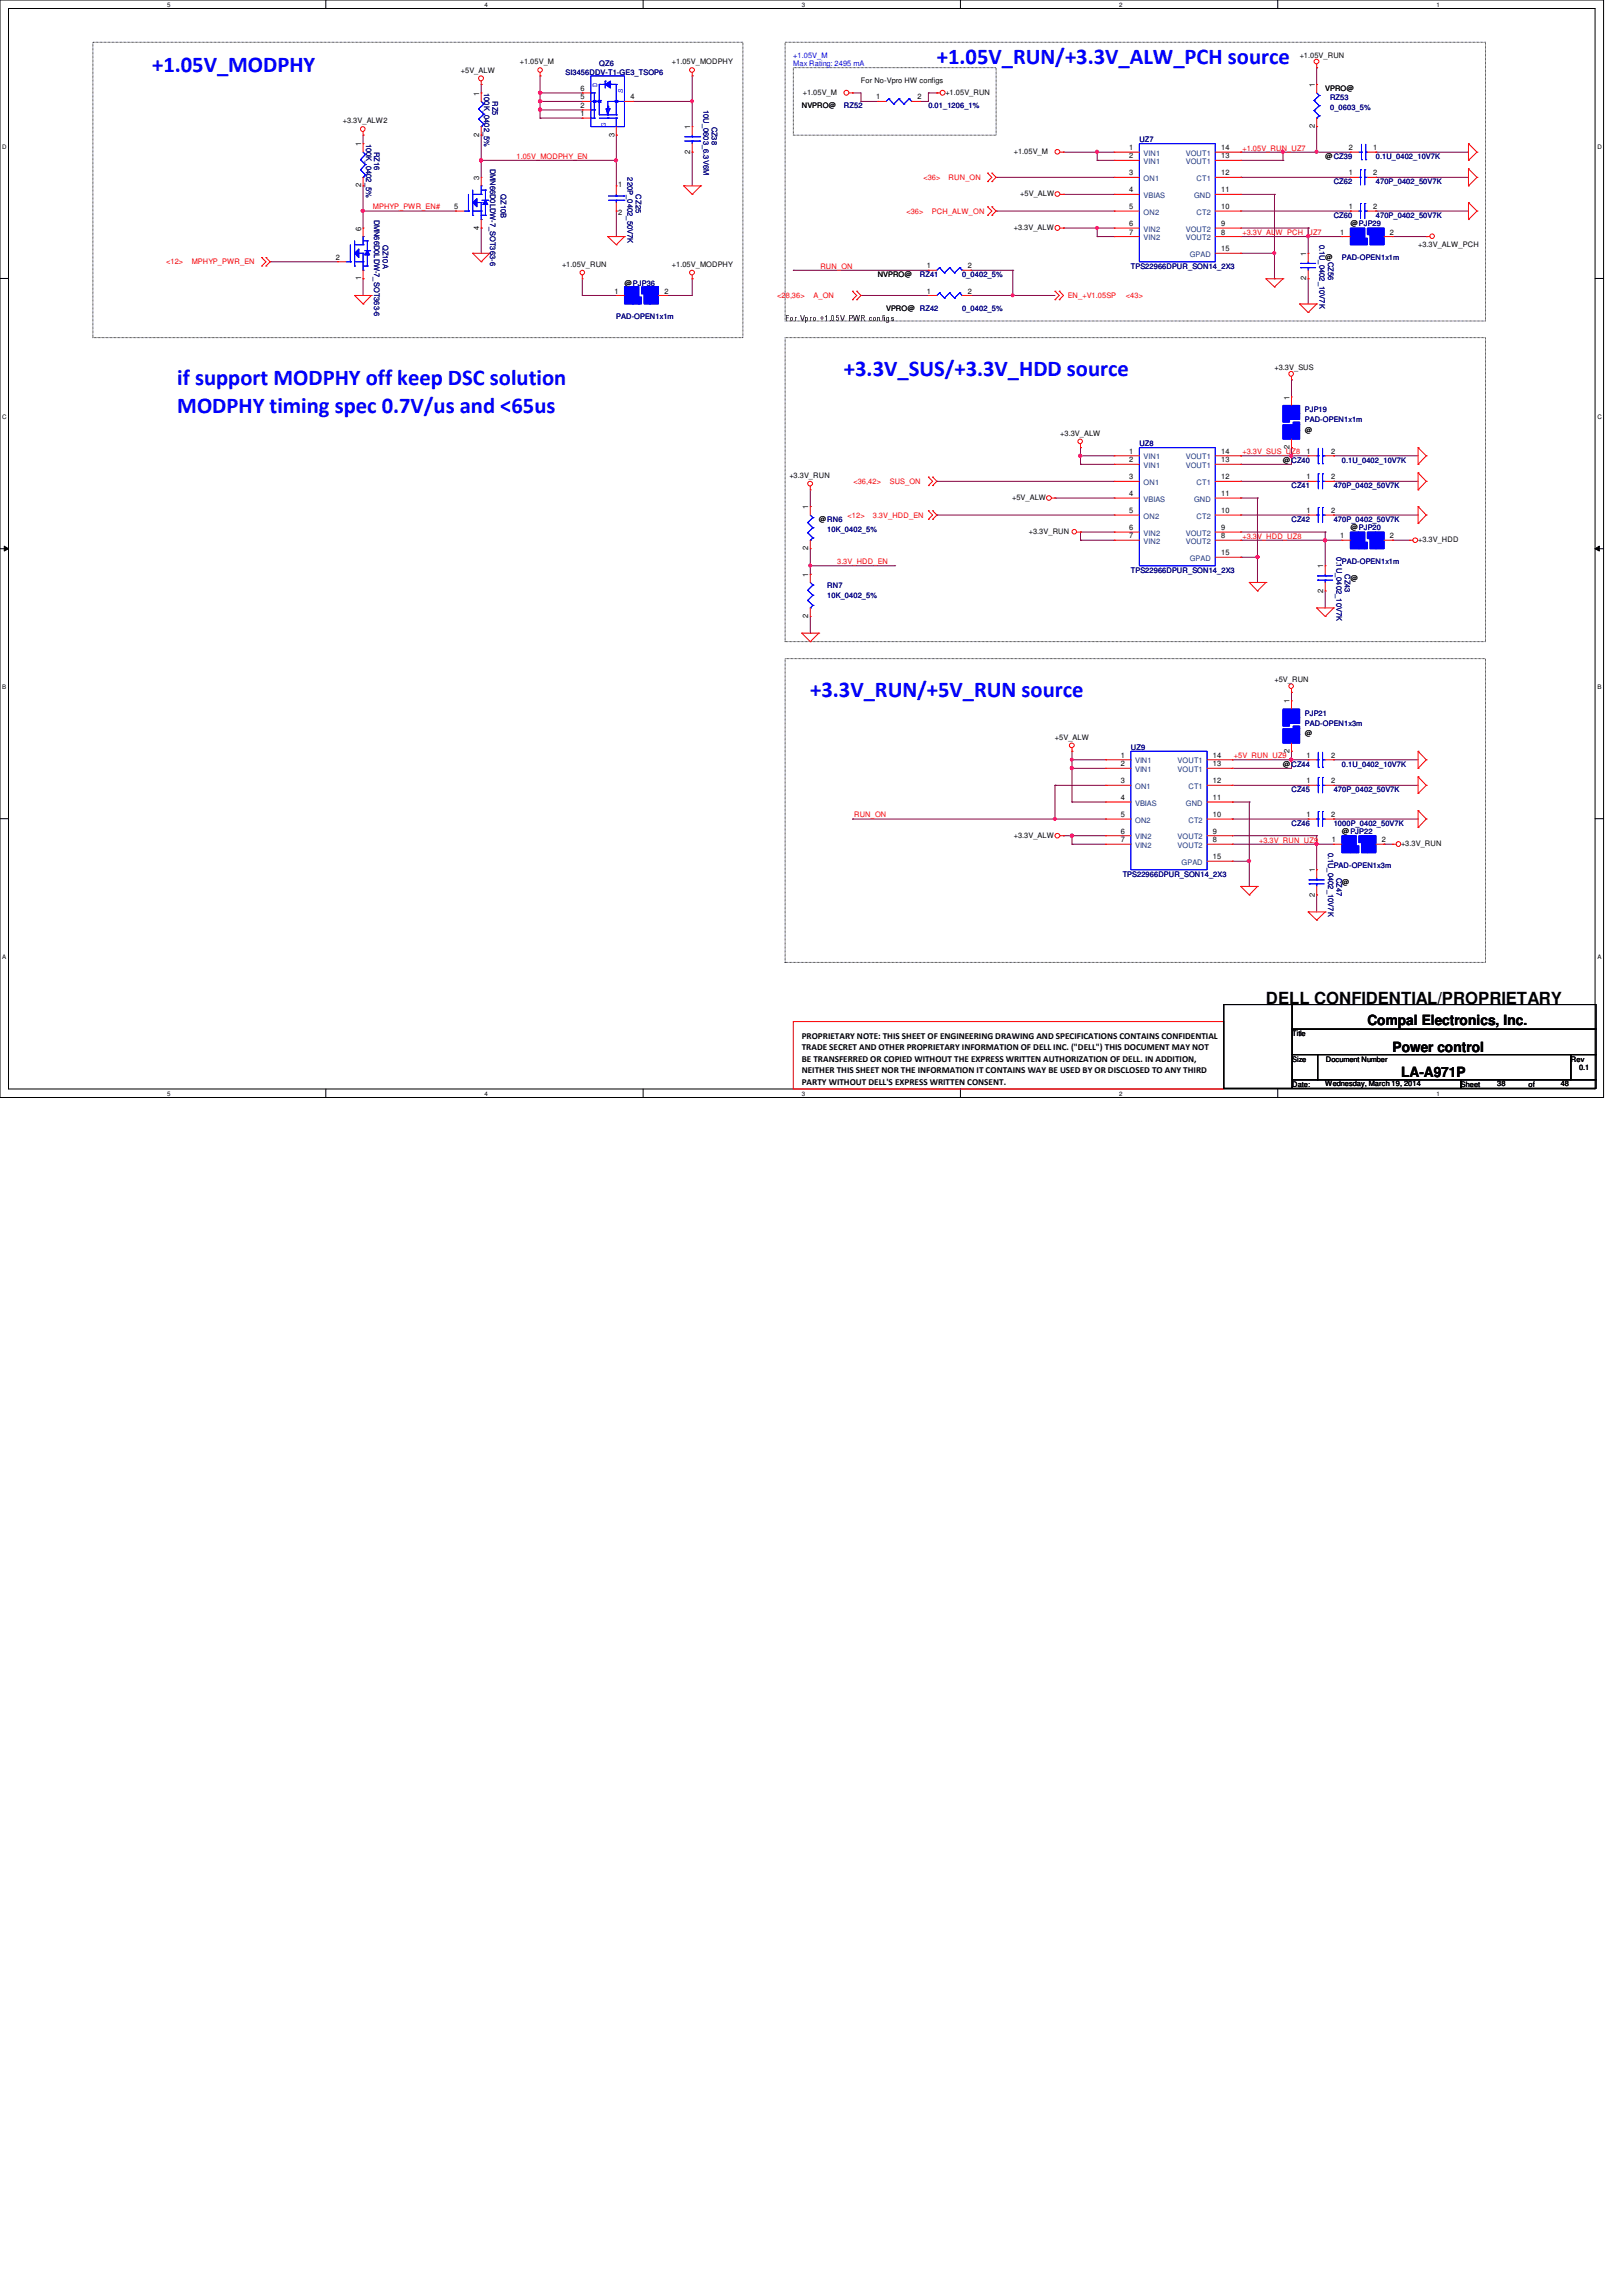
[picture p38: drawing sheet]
<svg xmlns="http://www.w3.org/2000/svg" width="210mm" height="297mm" viewBox="0 0 210 297" stroke-linecap="round" stroke-linejoin="round" font-family="sans-serif">
<defs><g id="words">
<g font-size="2.9" fill="#00f">
<text x="19.7" y="9.4">+1.05V_MODPHY</text>
<text x="121.2" y="8.3">+1.05V_RUN/+3.3V_ALW_PCH source</text>
<text x="22.9" y="49.8">if support MODPHY off keep DSC solution</text>
<text x="22.9" y="53.4">MODPHY timing spec 0.7V/us and &lt;65us</text>
<text x="109.2" y="48.7">+3.3V_SUS/+3.3V_HDD source</text>
<text x="104.9" y="90.2">+3.3V_RUN/+5V_RUN source</text>
</g>
<text font-size="2.2" x="163.8" y="129.8">DELL CONFIDENTIAL/PROPRIETARY</text>
<g font-size="1.8">
<text x="177" y="132.5">Compal Electronics, Inc.</text>
<text x="180.2" y="136.1">Power control</text>
<text x="181.3" y="139.3">LA-A971P</text>
</g>
<g font-size="1.2">
<text x="103.8" y="134.4">PROPRIETARY NOTE: THIS SHEET OF ENGINEERING DRAWING AND SPECIFICATIONS CONTAINS CONFIDENTIAL</text>
<text x="103.8" y="135.9">TRADE SECRET AND OTHER PROPRIETARY INFORMATION OF DELL INC. (&quot;DELL&quot;) THIS DOCUMENT MAY NOT</text>
<text x="103.8" y="137.4">BE TRANSFERRED OR COPIED WITHOUT THE EXPRESS WRITTEN AUTHORIZATION OF DELL. IN ADDITION,</text>
<text x="103.8" y="138.9">NEITHER THIS SHEET NOR THE INFORMATION IT CONTAINS WAY BE USED BY OR DISCLOSED TO ANY THIRD</text>
<text x="103.8" y="140.3">PARTY WITHOUT DELL'S EXPRESS WRITTEN CONSENT.</text>
</g>
<g font-size="1">
<text x="59.6" y="9.4">+5V_ALW</text>
<text x="67.3" y="8.3">+1.05V_M</text>
<text x="75.1" y="11.8">6</text>
<text x="87" y="8.3">+1.05V_MODPHY</text>
<text x="111.4" y="10.7">For No-Vpro HW configs</text>
<text x="168.2" y="7.5">+1.05V_RUN</text>
<text x="170.1" y="11.3" transform="rotate(-90 170.1 11.3)">1</text>
<text x="171.5" y="11.8">VPRO@</text>
<text x="44.4" y="16">+3.3V_ALW2</text>
<text x="62" y="17.7" transform="rotate(-90 62 17.7)">2</text>
<text x="62" y="12.4" transform="rotate(-90 62 12.4)">1</text>
<text x="75.1" y="15">1</text>
<text x="75.1" y="14">2</text>
<text x="75.1" y="12.9">5</text>
<text x="79.5" y="17.7" transform="rotate(-90 79.5 17.7)">3</text>
<text x="81.6" y="12.9">4</text>
<text x="89.3" y="16.7" transform="rotate(-90 89.3 16.7)">1</text>
<text x="103.8" y="14">NVPRO@</text>
<text x="103.9" y="12.3">+1.05V_M</text>
<text x="113.4" y="12.9">1</text>
<text x="118.7" y="12.9">2</text>
<text x="122.3" y="12.3">+1.05V_RUN</text>
<text x="170.1" y="16.6" transform="rotate(-90 170.1 16.6)">2</text>
<text x="46.7" y="18.9" transform="rotate(-90 46.7 18.9)">1</text>
<text x="62" y="23.3" transform="rotate(-90 62 23.3)">3</text>
<text x="89.3" y="19.9" transform="rotate(-90 89.3 19.9)">2</text>
<text x="131.2" y="19.9">+1.05V_M</text>
<text x="146.1" y="19.4">1</text>
<text x="146.1" y="20.5">2</text>
<text x="146.1" y="22.7">3</text>
<text x="158" y="22.7">12</text>
<text x="158" y="20.5">13</text>
<text x="158" y="19.4">14</text>
<text x="171.5" y="20.6">@CZ39</text>
<text x="174.5" y="22.7">1</text>
<text x="174.5" y="19.4">2</text>
<text x="177.7" y="22.7">2</text>
<text x="177.7" y="19.4">1</text>
<text x="46.7" y="29.8" transform="rotate(-90 46.7 29.8)">6</text>
<text x="46.7" y="24.3" transform="rotate(-90 46.7 24.3)">2</text>
<text x="58.8" y="27.1">5</text>
<text x="62" y="29.7" transform="rotate(-90 62 29.7)">4</text>
<text x="80" y="24.2">1</text>
<text x="80" y="27.9">2</text>
<text x="131.2" y="29.7">+3.3V_ALW</text>
<text x="132" y="25.4">+5V_ALW</text>
<text x="146.1" y="24.9">4</text>
<text x="146.1" y="27.1">5</text>
<text x="146.1" y="29.3">6</text>
<text x="158" y="29.3">9</text>
<text x="158" y="27.1">10</text>
<text x="158" y="24.9">11</text>
<text x="174.5" y="27.1">1</text>
<text x="174.8" y="29.3">@PJP29</text>
<text x="177.7" y="27.1">2</text>
<text x="43.5" y="33.6">2</text>
<text x="72.7" y="34.5">+1.05V_RUN</text>
<text x="87" y="34.5">+1.05V_MODPHY</text>
<text x="113.6" y="35.9">NVPRO@</text>
<text x="119.9" y="34.7">1</text>
<text x="125.3" y="34.7">2</text>
<text x="146.1" y="30.4">7</text>
<text x="158" y="30.4">8</text>
<text x="158" y="32.5">15</text>
<text x="169" y="33.1" transform="rotate(-90 169 33.1)">1</text>
<text x="171.5" y="33.7">@</text>
<text x="173.4" y="30.4">1</text>
<text x="179.9" y="30.4">2</text>
<text x="183.5" y="31.9">+3.3V_ALW_PCH</text>
<text x="46.7" y="36.3" transform="rotate(-90 46.7 36.3)">1</text>
<text x="79.5" y="38">1</text>
<text x="80.8" y="37">@PJP36</text>
<text x="86" y="38">2</text>
<text x="114.7" y="40.2">VPRO@ RZ42</text>
<text x="119.9" y="38">1</text>
<text x="125.3" y="38">2</text>
<text x="169" y="36.3" transform="rotate(-90 169 36.3)">2</text>
<text x="164.9" y="47.9">+3.3V_SUS</text>
<text x="166.9" y="51.7" transform="rotate(-90 166.9 51.7)">1</text>
<text x="137.2" y="56.4">+3.3V_ALW</text>
<text x="146.1" y="58.7">1</text>
<text x="146.1" y="59.8">2</text>
<text x="158" y="59.8">13</text>
<text x="158" y="58.7">14</text>
<text x="166" y="59.9">@CZ40</text>
<text x="166.9" y="58.1" transform="rotate(-90 166.9 58.1)">2</text>
<text x="168.9" y="56">@</text>
<text x="169.1" y="58.7">1</text>
<text x="172.3" y="58.7">2</text>
<text x="102.2" y="61.8">+3.3V_RUN</text>
<text x="104.6" y="65.9" transform="rotate(-90 104.6 65.9)">1</text>
<text x="131" y="64.7">+5V_ALW</text>
<text x="146.1" y="62">3</text>
<text x="146.1" y="64.2">4</text>
<text x="158" y="64.2">11</text>
<text x="158" y="62">12</text>
<text x="169.1" y="62">1</text>
<text x="172.3" y="62">2</text>
<text x="104.6" y="71.2" transform="rotate(-90 104.6 71.2)">2</text>
<text x="106" y="67.5">@RN6</text>
<text x="133.1" y="69">+3.3V_RUN</text>
<text x="146.1" y="66.4">5</text>
<text x="146.1" y="68.6">6</text>
<text x="146.1" y="69.6">7</text>
<text x="158" y="69.6">8</text>
<text x="158" y="68.6">9</text>
<text x="158" y="66.4">10</text>
<text x="158" y="71.8">15</text>
<text x="169.1" y="66.4">1</text>
<text x="172.3" y="66.4">2</text>
<text x="173.4" y="69.6">1</text>
<text x="174.8" y="68.6">@PJP20</text>
<text x="179.9" y="69.6">2</text>
<text x="183.5" y="70.1">+3.3V_HDD</text>
<text x="104.6" y="74.6" transform="rotate(-90 104.6 74.6)">1</text>
<text x="171.2" y="76.7" transform="rotate(-90 171.2 76.7)">2</text>
<text x="171.2" y="73.5" transform="rotate(-90 171.2 73.5)">1</text>
<text x="174.8" y="75.2">@</text>
<text x="104.6" y="80" transform="rotate(-90 104.6 80)">2</text>
<text x="164.9" y="88.3">+5V_RUN</text>
<text x="136.5" y="95.7">+5V_ALW</text>
<text x="166.9" y="91" transform="rotate(-90 166.9 91)">1</text>
<text x="168.9" y="95.3">@</text>
<text x="145" y="98">1</text>
<text x="145" y="99.1">2</text>
<text x="145" y="101.3">3</text>
<text x="157" y="101.3">12</text>
<text x="157" y="99.1">13</text>
<text x="157" y="98">14</text>
<text x="166" y="99.2">@CZ44</text>
<text x="166.9" y="97.5" transform="rotate(-90 166.9 97.5)">2</text>
<text x="169.1" y="101.3">1</text>
<text x="169.1" y="98">1</text>
<text x="172.3" y="101.3">2</text>
<text x="172.3" y="98">2</text>
<text x="145" y="103.5">4</text>
<text x="145" y="105.7">5</text>
<text x="145" y="107.9">6</text>
<text x="157" y="107.9">9</text>
<text x="157" y="105.7">10</text>
<text x="157" y="103.5">11</text>
<text x="169.1" y="105.7">1</text>
<text x="172.3" y="105.7">2</text>
<text x="173.7" y="108">@PJP22</text>
<text x="131.2" y="108.4">+3.3V_ALW</text>
<text x="145" y="109">7</text>
<text x="157" y="109">8</text>
<text x="157" y="111.2">15</text>
<text x="170.1" y="112.8" transform="rotate(-90 170.1 112.8)">1</text>
<text x="172.3" y="109">1</text>
<text x="178.8" y="109">2</text>
<text x="181.3" y="109.5">+3.3V_RUN</text>
<text x="170.1" y="116" transform="rotate(-90 170.1 116)">2</text>
<text x="173.7" y="114.5">@</text>
<text x="167.2" y="134">Title</text>
<text x="167.2" y="137.3">Size</text>
<text x="171.6" y="137.3">Document Number</text>
<text x="203.3" y="137.3">Rev</text>
<text x="167.2" y="140.6">Date:</text>
<text x="171.5" y="140.5">Wednesday, March 19, 2014</text>
<text x="189.1" y="140.6">Sheet</text>
<text x="193.8" y="140.5">38</text>
<text x="197.8" y="140.6">of</text>
<text x="202" y="140.5">48</text>
<text x="204.3" y="138.4">0.1</text>
</g>
<g font-size="1" fill="#000080">
<text x="73.2" y="9.7">SI3456DDV-T1-GE3_TSOP6</text>
<text x="77.6" y="8.6">QZ6</text>
<text x="62.7" y="12" transform="rotate(90 62.7 12)">100K_0402_5%</text>
<text x="63.8" y="13.1" transform="rotate(90 63.8 13.1)">RZ5</text>
<text x="91.1" y="14.2" transform="rotate(90 91.1 14.2)">10U_0603_6.3V6M</text>
<text x="92.1" y="16.4" transform="rotate(90 92.1 16.4)">CZ38</text>
<text x="109.2" y="14">RZ52</text>
<text x="120.1" y="14">0.01_1206_1%</text>
<text x="172.1" y="12.9">RZ53</text>
<text x="172.1" y="14.2">0_0603_5%</text>
<text x="47.4" y="18.6" transform="rotate(90 47.4 18.6)">100K_0402_5%</text>
<text x="48.4" y="19.7" transform="rotate(90 48.4 19.7)">RZ16</text>
<text x="63.4" y="21.8" transform="rotate(90 63.4 21.8)">DMN66D0LDW-7_SOT363-6</text>
<text x="81.2" y="22.9" transform="rotate(90 81.2 22.9)">220P_0402_50V7K</text>
<text x="147.4" y="18.4">UZ7</text>
<text x="172.6" y="23.8">CZ62</text>
<text x="178.1" y="23.8">470P_0402_50V7K</text>
<text x="178.1" y="20.6">0.1U_0402_10V7K</text>
<text x="48.4" y="28.4" transform="rotate(90 48.4 28.4)">DMN66D0LDW-7_SOT363-6</text>
<text x="64.8" y="25.1" transform="rotate(90 64.8 25.1)">QZ10B</text>
<text x="82.3" y="25.1" transform="rotate(90 82.3 25.1)">CZ25</text>
<text x="172.6" y="28.2">CZ60</text>
<text x="178.1" y="28.2">470P_0402_50V7K</text>
<text x="49.5" y="31.7" transform="rotate(90 49.5 31.7)">QZ10A</text>
<text x="119" y="35.9">RZ41</text>
<text x="124.5" y="35.9">0_0402_5%</text>
<text x="146.3" y="34.8">TPS22966DPUR_SON14_2X3</text>
<text x="170.8" y="31.7" transform="rotate(90 170.8 31.7)">0.1U_0402_10V7K</text>
<text x="171.9" y="33.9" transform="rotate(90 171.9 33.9)">CZ56</text>
<text x="173.7" y="33.7">PAD-OPEN1x1m</text>
<text x="79.8" y="41.3">PAD-OPEN1x1m</text>
<text x="124.5" y="40.2">0_0402_5%</text>
<text x="168.9" y="53.3">PJP19</text>
<text x="147.4" y="57.7">UZ8</text>
<text x="168.9" y="54.7">PAD-OPEN1x1m</text>
<text x="173.7" y="59.9">0.1U_0402_10V7K</text>
<text x="167.1" y="63.2">CZ41</text>
<text x="172.6" y="63.2">470P_0402_50V7K</text>
<text x="107.1" y="68.8">10K_0402_5%</text>
<text x="167.1" y="67.5">CZ42</text>
<text x="172.6" y="67.5">470P_0402_50V7K</text>
<text x="107.1" y="76">RN7</text>
<text x="107.1" y="77.3">10K_0402_5%</text>
<text x="146.3" y="74.1">TPS22966DPUR_SON14_2X3</text>
<text x="173" y="72.1" transform="rotate(90 173 72.1)">0.1U_0402_10V7K</text>
<text x="173.7" y="73">PAD-OPEN1x1m</text>
<text x="174" y="74.3" transform="rotate(90 174 74.3)">CZ43</text>
<text x="168.9" y="92.6">PJP21</text>
<text x="168.9" y="93.9">PAD-OPEN1x3m</text>
<text x="146.3" y="97">UZ9</text>
<text x="173.7" y="99.2">0.1U_0402_10V7K</text>
<text x="167.1" y="102.5">CZ45</text>
<text x="167.1" y="106.8">CZ46</text>
<text x="172.6" y="102.5">470P_0402_50V7K</text>
<text x="172.6" y="106.8">1000P_0402_50V7K</text>
<text x="145.3" y="113.4">TPS22966DPUR_SON14_2X3</text>
<text x="171.9" y="110.3" transform="rotate(90 171.9 110.3)">0.1U_0402_10V7K</text>
<text x="172.6" y="112.3">PAD-OPEN1x3m</text>
<text x="173" y="113.6" transform="rotate(90 173 113.6)">CZ47</text>
</g>
<g font-size="1" fill="#00f">
<text x="77.3" y="11.3" transform="rotate(-90 77.3 11.3)">D</text>
<text x="102.7" y="7.5">+1.05V_M</text>
<text x="102.7" y="8.6">Max Rating: 2495 mA</text>
<text x="78.4" y="16.4" transform="rotate(-90 78.4 16.4)">G</text>
<text x="80.6" y="12" transform="rotate(-90 80.6 12)">S</text>
</g>
<g font-size="1" fill="#f00">
<text x="66.8" y="20.5">1.05V_MODPHY_EN</text>
<text x="119.5" y="23.3">&lt;36&gt;</text>
<text x="122.8" y="23.3">RUN_ON</text>
<text x="160.8" y="19.5">+1.05V_RUN_UZ7</text>
<text x="48.3" y="27.1">MPHYP_PWR_EN#</text>
<text x="117.3" y="27.6">&lt;36&gt;</text>
<text x="120.6" y="27.6">PCH_ALW_ON</text>
<text x="21.5" y="34.2">&lt;12&gt;</text>
<text x="24.8" y="34.2">MPHYP_PWR_EN</text>
<text x="106.2" y="34.8">RUN_ON</text>
<text x="160.8" y="30.4">+3.3V_ALW_PCH_UZ7</text>
<text x="100.6" y="38.6">&lt;28,36&gt;</text>
<text x="105.3" y="38.6">A_ON</text>
<text x="138.2" y="38.6">EN_+V1.05SP</text>
<text x="145.7" y="38.6">&lt;43&gt;</text>
<text x="160.8" y="58.8">+3.3V_SUS_UZ8</text>
<text x="110.4" y="62.6">&lt;36,42&gt;</text>
<text x="115.1" y="62.6">SUS_ON</text>
<text x="109.7" y="67">&lt;12&gt;</text>
<text x="112.9" y="67">3.3V_HDD_EN</text>
<text x="160.8" y="69.7">+3.3V_HDD_UZ8</text>
<text x="108.3" y="73">3.3V_HDD_EN</text>
<text x="159.7" y="98.1">+5V_RUN_UZ9</text>
<text x="110.5" y="105.7">RUN_ON</text>
<text x="162.9" y="109">+3.3V_RUN_UZ9</text>
</g>
<g font-size="1" fill="#004080">
<text x="148" y="20.2">VIN1</text>
<text x="148" y="21.2">VIN1</text>
<text x="148" y="23.4">ON1</text>
<text x="153.5" y="21.2">VOUT1</text>
<text x="153.5" y="20.2">VOUT1</text>
<text x="154.9" y="23.4">CT1</text>
<text x="148" y="25.6">VBIAS</text>
<text x="148" y="27.8">ON2</text>
<text x="148" y="30">VIN2</text>
<text x="153.5" y="30">VOUT2</text>
<text x="154.5" y="25.6">GND</text>
<text x="154.9" y="27.8">CT2</text>
<text x="148" y="31.1">VIN2</text>
<text x="153.5" y="31.1">VOUT2</text>
<text x="154" y="33.2">GPAD</text>
<text x="148" y="59.4">VIN1</text>
<text x="153.5" y="59.4">VOUT1</text>
<text x="148" y="60.5">VIN1</text>
<text x="148" y="62.7">ON1</text>
<text x="148" y="64.9">VBIAS</text>
<text x="153.5" y="60.5">VOUT1</text>
<text x="154.5" y="64.9">GND</text>
<text x="154.9" y="62.7">CT1</text>
<text x="148" y="67.1">ON2</text>
<text x="148" y="69.3">VIN2</text>
<text x="148" y="70.4">VIN2</text>
<text x="153.5" y="70.4">VOUT2</text>
<text x="153.5" y="69.3">VOUT2</text>
<text x="154.9" y="67.1">CT2</text>
<text x="154" y="72.6">GPAD</text>
<text x="146.9" y="98.8">VIN1</text>
<text x="146.9" y="99.9">VIN1</text>
<text x="152.4" y="99.9">VOUT1</text>
<text x="152.4" y="98.8">VOUT1</text>
<text x="146.9" y="102.1">ON1</text>
<text x="146.9" y="104.2">VBIAS</text>
<text x="146.9" y="106.4">ON2</text>
<text x="153.5" y="104.2">GND</text>
<text x="153.8" y="106.4">CT2</text>
<text x="153.8" y="102.1">CT1</text>
<text x="146.9" y="108.6">VIN2</text>
<text x="146.9" y="109.7">VIN2</text>
<text x="152.4" y="109.7">VOUT2</text>
<text x="152.4" y="108.6">VOUT2</text>
<text x="152.9" y="111.9">GPAD</text>
</g>
<text font-size="1" fill="#400040" x="101.6" y="41.5">For Vpro +1.05V PWR configs</text>
<g font-size=".8">
<text x="21.6" y=".8">5</text>
<text x="62.7" y=".8">4</text>
<text x="103.8" y=".8">3</text>
<text x="144.8" y=".8">2</text>
<text x="185.9" y=".8">1</text>
<text x=".3" y="19.3">D</text>
<text x="206.7" y="19.3">D</text>
<text x=".3" y="54.2">C</text>
<text x="206.7" y="54.2">C</text>
<text x=".3" y="89.2">B</text>
<text x="206.7" y="89.2">B</text>
<text x=".3" y="124.1">A</text>
<text x="206.7" y="124.1">A</text>
<text x="21.6" y="141.7">5</text>
<text x="62.7" y="141.7">4</text>
<text x="103.8" y="141.7">3</text>
<text x="144.8" y="141.7">2</text>
<text x="185.9" y="141.7">1</text>
</g>
</g></defs>
<path d="M0 0h207.5v142h-207.5zM1.1 1.1h205.3v139.8h-205.3z" fill="none" stroke="#000" stroke-width=".13"/>
<g fill="#fff">
<path d="M21.6 .1h.5v.9h-.5z"/>
<path d="M21.6 141h.5v.9h-.5z"/>
</g>
<path d="M42.2 0v1.1M42.2 140.9v1.1" fill="none" stroke="#000" stroke-width=".13"/>
<g fill="#fff">
<path d="M62.7 .1h.4v.9h-.4z"/>
<path d="M62.7 141h.4v.9h-.4z"/>
</g>
<path d="M83.2 0v1.1M83.2 140.9v1.1" fill="none" stroke="#000" stroke-width=".13"/>
<g fill="#fff">
<path d="M103.8 .1h.4v.9h-.4z"/>
<path d="M103.8 141h.4v.9h-.4z"/>
</g>
<path d="M124.3 0v1.1M124.3 140.9v1.1" fill="none" stroke="#000" stroke-width=".13"/>
<g fill="#fff">
<path d="M144.8 .1h.4v.9h-.4z"/>
<path d="M144.8 141h.4v.9h-.4z"/>
</g>
<path d="M165.4 0v1.1M165.4 140.9v1.1" fill="none" stroke="#000" stroke-width=".13"/>
<g fill="#fff">
<path d="M185.9 .1h.4v.9h-.4z"/>
<path d="M185.9 141h.4v.9h-.4z"/>
<path d="M.3 18.5h.5v.9h-.5z"/>
<path d="M206.7 18.5h.6v.9h-.6z"/>
<path d="M.3 53.5h.5v.9h-.5z"/>
<path d="M206.7 53.5h.6v.9h-.6z"/>
</g>
<path d="M0 36h1.1M206.4 36h1.1" fill="none" stroke="#000" stroke-width=".13"/>
<g fill="#fff">
<path d="M.3 88.4h.5v.9h-.5z"/>
<path d="M206.7 88.4h.5v.9h-.5z"/>
</g>
<path d="M0 71h1.1M.6 70.7l.5 .3-.5 .3zM206.4 71l.6-.3v.6zM206.4 71h1.1" fill="none" stroke="#000" stroke-width=".13"/>
<path d="M.6 70.7l.5 .3-.5 .3zM206.4 71l.6-.3v.6z" fill="#000"/>
<g fill="#fff">
<path d="M.3 123.4h.5v.8h-.5z"/>
<path d="M206.7 123.4h.5v.8h-.5z"/>
</g>
<path d="M12 5.5h84.1v38.2h-84.1zM101.6 5.5h90.6v36h-90.6zM102.7 8.8h26.2v8.7h-26.2zM101.6 43.7h90.6v39.3h-90.6zM101.6 85.2h90.6v39.3h-90.6zM0 105.9h1.1M206.4 105.9h1.1" fill="none" stroke="#000" stroke-width=".13"/>
<path d="M102.7 132.2h55.7v8.7h-55.7z" fill="none" stroke="#f00" stroke-width=".13"/>
<path d="M138.7 108.1h.1M138.7 108.1h4.4" fill="none" stroke="#800040" stroke-width=".13"/>
<path d="M138.6 108h.2v.3h-.1h-.1z" fill-rule="evenodd" fill="#f0f"/>
<path d="M138.6 108h.2v.3h-.1h-.1z" fill="none" stroke="#f0f" stroke-width=".13"/>
<path d="M137.6 108.1h.1M137.6 108.1h1.1M138.7 108.1h.1M138.7 109.2h.1M138.7 108.1v1.1M138.7 109.2h4.4" fill="none" stroke="#800040" stroke-width=".13"/>
<path d="M138.6 108h.2v.3h-.1h-.1z" fill-rule="evenodd" fill="#f0f"/>
<path d="M138.6 108h.2v.3h-.1h-.1z" fill="none" stroke="#f0f" stroke-width=".13"/>
<path d="M170.4 109.2h.1M170.4 109.2h2.2" fill="none" stroke="#800040" stroke-width=".13"/>
<path d="M170.2 109.1h.3v.2l-.2 .1-.1-.1z" fill-rule="evenodd" fill="#f0f"/>
<path d="M170.2 109.1h.3v.2l-.2 .1-.1-.1z" fill="none" stroke="#f0f" stroke-width=".13"/>
<path d="M170.4 108.1h.1M170.4 108.1v1.1" fill="none" stroke="#800040" stroke-width=".13"/>
<path d="M170.2 109.1h.3v.2l-.2 .1-.1-.1z" fill-rule="evenodd" fill="#f0f"/>
<path d="M170.2 109.1h.3v.2l-.2 .1-.1-.1z" fill="none" stroke="#f0f" stroke-width=".13"/>
<path d="M159.5 108.1h.1M159.5 108.1h10.9M170.4 109.2h.1M170.4 109.2v3.3" fill="none" stroke="#800040" stroke-width=".13"/>
<path d="M170.2 109.1h.3v.2l-.2 .1-.1-.1z" fill-rule="evenodd" fill="#f0f"/>
<path d="M170.2 109.1h.3v.2l-.2 .1-.1-.1z" fill="none" stroke="#f0f" stroke-width=".13"/>
<path d="M138.7 99.4h.1M138.7 99.4h4.4" fill="none" stroke="#800040" stroke-width=".13"/>
<path d="M138.6 99.2h.2v.3l-.1 .1-.1-.1z" fill-rule="evenodd" fill="#f0f"/>
<path d="M138.6 99.2h.2v.3l-.1 .1-.1-.1z" fill="none" stroke="#f0f" stroke-width=".13"/>
<path d="M138.7 98.3h.1M138.7 98.3v1.1" fill="none" stroke="#800040" stroke-width=".13"/>
<path d="M138.6 99.2h.2v.3l-.1 .1-.1-.1z" fill-rule="evenodd" fill="#f0f"/>
<path d="M138.6 99.2h.2v.3l-.1 .1-.1-.1z" fill="none" stroke="#f0f" stroke-width=".13"/>
<path d="M138.7 98.3h.1M138.7 98.3h4.4" fill="none" stroke="#800040" stroke-width=".13"/>
<path d="M138.6 98.1h.2v.3l-.1 .1-.1-.1z" fill-rule="evenodd" fill="#f0f"/>
<path d="M138.6 98.1h.2v.3l-.1 .1-.1-.1z" fill="none" stroke="#f0f" stroke-width=".13"/>
<path d="M138.7 99.4h.1M138.7 99.4v4.4M138.7 103.8h.1M138.7 103.8h4.4" fill="none" stroke="#800040" stroke-width=".13"/>
<path d="M138.6 99.2h.2v.3l-.1 .1-.1-.1z" fill-rule="evenodd" fill="#f0f"/>
<path d="M138.6 99.2h.2v.3l-.1 .1-.1-.1z" fill="none" stroke="#f0f" stroke-width=".13"/>
<path d="M167.1 98.3h.1M167.1 98.3h2.2M167.1 98.3v1.1" fill="none" stroke="#800040" stroke-width=".13"/>
<path d="M166.9 98.1h.3l.1 .2-.1 .1-.1 .1-.2-.1z" fill-rule="evenodd" fill="#f0f"/>
<path d="M166.9 98.1h.3l.1 .2-.1 .1-.1 .1-.2-.1z" fill="none" stroke="#f0f" stroke-width=".13"/>
<path d="M159.5 99.4h.1M159.5 99.4h7.6M172.6 98.3h.1M172.6 98.3h10.9M159.5 111.4h.1M161.7 103.8h.1M161.7 103.8v7.6h-2.2M172.6 101.6h.1M172.6 106h.1M172.6 101.6h10.9M172.6 106h10.9" fill="none" stroke="#800040" stroke-width=".13"/>
<path d="M161.5 111.3h.3v.1v.1l-.2 .1-.1-.1z" fill-rule="evenodd" fill="#f0f"/>
<path d="M161.5 111.3h.3v.1v.1l-.2 .1-.1-.1z" fill="none" stroke="#f0f" stroke-width=".13"/>
<path d="M159.5 103.8h.1M159.5 103.8h2.2M161.7 111.4h.1M161.7 111.4v3.3" fill="none" stroke="#800040" stroke-width=".13"/>
<path d="M161.5 111.3h.3v.1v.1l-.2 .1-.1-.1z" fill-rule="evenodd" fill="#f0f"/>
<path d="M161.5 111.3h.3v.1v.1l-.2 .1-.1-.1z" fill="none" stroke="#f0f" stroke-width=".13"/>
<path d="M136.5 101.6h.1M136.5 106h.1M136.5 101.6h6.6M136.5 106h6.6M159.5 101.6h.1M159.5 106h.1M159.5 101.6h9.8M159.5 106h9.8M170.4 115.8h.1M170.4 115.8v2.2" fill="none" stroke="#800040" stroke-width=".13"/>
<path d="M136.4 105.8h.2v.3h-.1h-.1z" fill-rule="evenodd" fill="#f0f"/>
<path d="M136.4 105.8h.2v.3h-.1h-.1z" fill="none" stroke="#f0f" stroke-width=".13"/>
<path d="M138.7 97.2h.1M138.7 97.2v1.1M167.1 89.6h.1M167.1 97.2h.1M167.1 89.6v1.1M167.1 97.2v1.1M110.3 106h.1M136.5 101.6h.1M136.5 101.6v4.4h-26.2" fill="none" stroke="#800040" stroke-width=".13"/>
<path d="M166.9 98.1h.3l.1 .2-.1 .1-.1 .1-.2-.1z" fill-rule="evenodd" fill="#f0f"/>
<path d="M166.9 98.1h.3l.1 .2-.1 .1-.1 .1-.2-.1z" fill="none" stroke="#f0f" stroke-width=".13"/>
<path d="M79.8 20.7h.1M79.8 20.7v3.3M159.5 98.3h.1M159.5 98.3h7.6M159.5 109.2h.1M159.5 109.2h10.9M179.1 109.2h.1M179.1 109.2h1.1" fill="none" stroke="#800040" stroke-width=".13"/>
<path d="M79.6 20.6h.3v.1v.2l-.2 .1-.1-.1z" fill-rule="evenodd" fill="#f0f"/>
<path d="M79.6 20.6h.3v.1v.2l-.2 .1-.1-.1z" fill="none" stroke="#f0f" stroke-width=".13"/>
<path d="M69.9 12h.1M69.9 12h5.5M79.8 27.3h.1M79.8 27.3v3.3" fill="none" stroke="#800040" stroke-width=".13"/>
<path d="M69.7 11.9h.3l.1 .1-.1 .1-.1 .1-.2-.1z" fill-rule="evenodd" fill="#f0f"/>
<path d="M69.7 11.9h.3l.1 .1-.1 .1-.1 .1-.2-.1z" fill="none" stroke="#f0f" stroke-width=".13"/>
<path d="M69.9 9.8h.1M69.9 9.8v2.2" fill="none" stroke="#800040" stroke-width=".13"/>
<path d="M69.7 11.9h.3l.1 .1-.1 .1-.1 .1-.2-.1z" fill-rule="evenodd" fill="#f0f"/>
<path d="M69.7 11.9h.3l.1 .1-.1 .1-.1 .1-.2-.1z" fill="none" stroke="#f0f" stroke-width=".13"/>
<path d="M69.9 15.3h.1M69.9 14.2h.1M69.9 15.3h5.5M69.9 14.2v1.1" fill="none" stroke="#800040" stroke-width=".13"/>
<path d="M69.7 14h.3l.1 .2-.1 .1-.1 .1-.2-.1z" fill-rule="evenodd" fill="#f0f"/>
<path d="M69.7 14h.3l.1 .2-.1 .1-.1 .1-.2-.1z" fill="none" stroke="#f0f" stroke-width=".13"/>
<path d="M69.9 14.2h.1M69.9 13.1h.1M69.9 14.2h5.5M69.9 13.1h5.5" fill="none" stroke="#800040" stroke-width=".13"/>
<path d="M69.7 13h.3l.1 .1-.1 .1-.1 .1-.2-.1z" fill-rule="evenodd" fill="#f0f"/>
<path d="M69.7 13h.3l.1 .1-.1 .1-.1 .1-.2-.1z" fill="none" stroke="#f0f" stroke-width=".13"/>
<path d="M69.9 12h.1M69.9 12v1.1" fill="none" stroke="#800040" stroke-width=".13"/>
<path d="M69.7 13h.3l.1 .1-.1 .1-.1 .1-.2-.1z" fill-rule="evenodd" fill="#f0f"/>
<path d="M69.7 13h.3l.1 .1-.1 .1-.1 .1-.2-.1z" fill="none" stroke="#f0f" stroke-width=".13"/>
<path d="M69.7 11.9h.3l.1 .1-.1 .1-.1 .1-.2-.1z" fill-rule="evenodd" fill="#f0f"/>
<path d="M69.7 11.9h.3l.1 .1-.1 .1-.1 .1-.2-.1z" fill="none" stroke="#f0f" stroke-width=".13"/>
<path d="M69.9 13.1h.1M69.9 13.1v1.1" fill="none" stroke="#800040" stroke-width=".13"/>
<path d="M69.7 14h.3l.1 .2-.1 .1-.1 .1-.2-.1z" fill-rule="evenodd" fill="#f0f"/>
<path d="M69.7 14h.3l.1 .2-.1 .1-.1 .1-.2-.1z" fill="none" stroke="#f0f" stroke-width=".13"/>
<path d="M69.7 13h.3l.1 .1-.1 .1-.1 .1-.2-.1z" fill-rule="evenodd" fill="#f0f"/>
<path d="M69.7 13h.3l.1 .1-.1 .1-.1 .1-.2-.1z" fill="none" stroke="#f0f" stroke-width=".13"/>
<path d="M89.6 9.8h.1M89.6 13.1h.1M89.6 9.8v6.6" fill="none" stroke="#800040" stroke-width=".13"/>
<path d="M89.4 13h.3v.2l-.2 .1-.1-.1z" fill-rule="evenodd" fill="#f0f"/>
<path d="M89.4 13h.3v.2l-.2 .1-.1-.1z" fill="none" stroke="#f0f" stroke-width=".13"/>
<path d="M47 17.5h.1M47 17.5v1.1M62.3 10.9h.1M62.3 10.9v1.1M62.3 20.7h.1M62.3 20.7v2.2" fill="none" stroke="#800040" stroke-width=".13"/>
<path d="M62.1 20.6h.3v.3l-.2 .1-.1-.1z" fill-rule="evenodd" fill="#f0f"/>
<path d="M62.1 20.6h.3v.3l-.2 .1-.1-.1z" fill="none" stroke="#f0f" stroke-width=".13"/>
<path d="M62.3 17.5h.1M62.3 17.5v3.2" fill="none" stroke="#800040" stroke-width=".13"/>
<path d="M62.1 20.6h.3v.3l-.2 .1-.1-.1z" fill-rule="evenodd" fill="#f0f"/>
<path d="M62.1 20.6h.3v.3l-.2 .1-.1-.1z" fill="none" stroke="#f0f" stroke-width=".13"/>
<path d="M79.8 17.5h.1M79.8 17.5v3.2h-17.5M62.3 20.7h.1" fill="none" stroke="#800040" stroke-width=".13"/>
<path d="M62.1 20.6h.3v.3l-.2 .1-.1-.1z" fill-rule="evenodd" fill="#f0f"/>
<path d="M62.1 20.6h.3v.3l-.2 .1-.1-.1z" fill="none" stroke="#f0f" stroke-width=".13"/>
<path d="M89.6 19.7h.1M89.6 19.7v4.3M47 36.1h.1M47 27.3h.1M47 27.3v2.2M47 36.1v2.1M62.3 29.5h.1M62.3 29.5v3.3" fill="none" stroke="#800040" stroke-width=".13"/>
<path d="M46.8 27.1h.3l.1 .2-.1 .1-.2 .1-.1-.1z" fill-rule="evenodd" fill="#f0f"/>
<path d="M46.8 27.1h.3l.1 .2-.1 .1-.2 .1-.1-.1z" fill="none" stroke="#f0f" stroke-width=".13"/>
<path d="M47 27.3h.1M47 24h.1M47 27.3h12M47 24v3.3" fill="none" stroke="#800040" stroke-width=".13"/>
<path d="M46.8 27.1h.3l.1 .2-.1 .1-.2 .1-.1-.1z" fill-rule="evenodd" fill="#f0f"/>
<path d="M46.8 27.1h.3l.1 .2-.1 .1-.2 .1-.1-.1z" fill="none" stroke="#f0f" stroke-width=".13"/>
<g fill="none" stroke="#800040" stroke-width=".13">
<path d="M81.9 13.1h.1M81.9 13.1h7.7M35 33.9h.1M35 33.9h8.7M139.8 57.9h.1M139.8 59h.1M139.8 57.9v2.2M139.8 59h4.4M160.6 59h.1M167.1 49.1h.1M167.1 57.9h.1M167.1 57.9v1.1h-6.5"/>
<path d="M167.1 49.1v2.3M121.2 62.3h.1M121.2 62.3h23M139.8 68.8h.1M139.8 60.1h.1M139.8 68.8h4.4M139.8 60.1h4.4M160.6 69.9h.1M160.6 62.3h.1M160.6 66.6h.1M160.6 69.9h10.9M160.6 62.3h8.7"/>
<path d="M160.6 66.6h8.7M172.6 66.6h.1M172.6 66.6h10.9M180.2 69.9h.1M180.2 69.9h2.2"/>
</g>
<path d="M139.6 58.8h.3l.1 .2-.1 .1-.1 .1-.2-.1z" fill-rule="evenodd" fill="#f0f"/>
<path d="M139.6 58.8h.3l.1 .2-.1 .1-.1 .1-.2-.1z" fill="none" stroke="#f0f" stroke-width=".13"/>
<path d="M139.8 69.9h.1M139.8 68.8h.1M139.8 69.9h4.4M139.8 68.8v1.1M171.5 68.8h.1M171.5 68.8v1.1" fill="none" stroke="#800040" stroke-width=".13"/>
<path d="M171.3 69.7h.3v.3l-.2 .1-.1-.1z" fill-rule="evenodd" fill="#f0f"/>
<path d="M171.3 69.7h.3v.3l-.2 .1-.1-.1z" fill="none" stroke="#f0f" stroke-width=".13"/>
<path d="M160.6 68.8h.1M160.6 68.8h10.9M171.5 69.9h.1M171.5 69.9h2.2" fill="none" stroke="#800040" stroke-width=".13"/>
<path d="M171.3 69.7h.3v.3l-.2 .1-.1-.1z" fill-rule="evenodd" fill="#f0f"/>
<path d="M171.3 69.7h.3v.3l-.2 .1-.1-.1z" fill="none" stroke="#f0f" stroke-width=".13"/>
<path d="M167.1 59h.1M167.1 59h2.2M171.5 69.9h.1M171.5 69.9v3.3" fill="none" stroke="#800040" stroke-width=".13"/>
<path d="M166.9 58.8h.3l.1 .2-.1 .1-.1 .1-.2-.1z" fill-rule="evenodd" fill="#f0f"/>
<path d="M166.9 58.8h.3l.1 .2-.1 .1-.1 .1-.2-.1z" fill="none" stroke="#f0f" stroke-width=".13"/>
<path d="M167.1 59h.1M167.1 59v1.1h-6.5M136.5 64.4h.1M136.5 64.4h7.7M160.6 60.1h.1M160.6 72.1h.1M162.7 64.4h.1M162.7 64.4v7.7h-2.1" fill="none" stroke="#800040" stroke-width=".13"/>
<path d="M162.6 71.9h.3v.2v.1l-.2 .1-.1-.1z" fill-rule="evenodd" fill="#f0f"/>
<path d="M162.6 71.9h.3v.2v.1l-.2 .1-.1-.1z" fill="none" stroke="#f0f" stroke-width=".13"/>
<path d="M160.6 64.4h.1M160.6 64.4h2.1M162.7 72.1h.1M162.7 72.1v3.3" fill="none" stroke="#800040" stroke-width=".13"/>
<path d="M162.6 71.9h.3v.2v.1l-.2 .1-.1-.1z" fill-rule="evenodd" fill="#f0f"/>
<path d="M162.6 71.9h.3v.2v.1l-.2 .1-.1-.1z" fill="none" stroke="#f0f" stroke-width=".13"/>
<g fill="none" stroke="#800040" stroke-width=".13">
<path d="M137.6 19.7h.1M137.6 19.7h6.6M142 19.7h.1M142 19.7v1M128.9 27.3h.1M128.9 27.3h15.3M137.6 25.1h.1M137.6 25.1h6.6M142 20.7h.1M142 20.7h2.2M172.6 59h.1M172.6 59h10.9"/>
<path d="M121.2 66.6h.1M121.2 66.6h23M171.5 76.5h.1M171.5 76.5v2.2M172.6 62.3h.1M172.6 62.3h10.9"/>
</g>
<path d="M141.8 19.5h.3v.3l-.2 .1-.1-.1z" fill-rule="evenodd" fill="#f0f"/>
<path d="M141.8 19.5h.3v.3l-.2 .1-.1-.1z" fill="none" stroke="#f0f" stroke-width=".13"/>
<path d="M170.4 19.7h.1M170.4 8.8h.1M170.4 16.4h.1M170.4 19.7h4.4M170.4 8.8v2.1M170.4 16.4v3.3M178.1 19.7h.1M178.1 19.7h11.9" fill="none" stroke="#800040" stroke-width=".13"/>
<path d="M170.2 19.5h.3v.3l-.2 .1-.1-.1z" fill-rule="evenodd" fill="#f0f"/>
<path d="M170.2 19.5h.3v.3l-.2 .1-.1-.1z" fill="none" stroke="#f0f" stroke-width=".13"/>
<path d="M166 19.7h.1M166 19.7h4.4" fill="none" stroke="#800040" stroke-width=".13"/>
<path d="M165.9 19.5h.2v.3l-.1 .1-.1-.1z" fill-rule="evenodd" fill="#f0f"/>
<path d="M165.9 19.5h.2v.3l-.1 .1-.1-.1z" fill="none" stroke="#f0f" stroke-width=".13"/>
<path d="M160.6 32.8h4.3M160.6 25.1h4.3M164.9 32.8h.1M164.9 36.1h.1M164.9 25.1h.1M164.9 25.1v11" fill="none" stroke="#800040" stroke-width=".13"/>
<path d="M164.8 32.6h.2v.3h-.1h-.1z" fill-rule="evenodd" fill="#f0f"/>
<path d="M164.8 32.6h.2v.3h-.1h-.1z" fill="none" stroke="#f0f" stroke-width=".13"/>
<path d="M160.6 30.6h8.7M169.3 30.6h.1" fill="none" stroke="#800040" stroke-width=".13"/>
<path d="M169.1 30.4h.3v.3l-.2 .1-.1-.1z" fill-rule="evenodd" fill="#f0f"/>
<path d="M169.1 30.4h.3v.3l-.2 .1-.1-.1z" fill="none" stroke="#f0f" stroke-width=".13"/>
<g fill="none" stroke="#800040" stroke-width=".13">
<path d="M160.6 19.7h.1M160.6 19.7h5.4M166 19.7h.1M166 19.7v1M128.9 22.9h.1M128.9 22.9h15.3M142 29.5h.1M142 29.5h2.2M160.6 22.9h.1M160.6 29.5h8.7M160.6 22.9h14.2M160.6 27.3h14.2"/>
<path d="M160.6 20.7h5.4M166 20.7h.1M169.3 29.5h.1M169.3 30.6h.1M169.3 36.1h.1M169.3 29.5v3.3M169.3 36.1v3.2M169.3 30.6h4.4M174.8 27.3h.1M178.1 22.9h.1M178.1 27.3h.1M178.1 22.9h11.9"/>
<path d="M178.1 27.3h11.9M180.2 30.6h4.4M184.6 30.6h.1"/>
</g>
<path d="M141.8 29.3h.3v.3l-.2 .1-.1-.1z" fill-rule="evenodd" fill="#f0f"/>
<path d="M141.8 29.3h.3v.3l-.2 .1-.1-.1z" fill="none" stroke="#f0f" stroke-width=".13"/>
<path d="M125.6 35h.1M125.6 35h5.5M131.1 35h.1M131.1 38.2h.1M131.1 35v3.2M131.1 38.2h5.4M137.6 29.5h.1M137.6 29.5h4.4v1.1M142 30.6h.1M142 30.6h2.2M144.2 30.6h.1" fill="none" stroke="#800040" stroke-width=".13"/>
<path d="M130.9 38.1h.3v.2l-.2 .1-.1-.1z" fill-rule="evenodd" fill="#f0f"/>
<path d="M130.9 38.1h.3v.2l-.2 .1-.1-.1z" fill="none" stroke="#f0f" stroke-width=".13"/>
<path d="M102.7 35h.1M102.7 35h17.4M111.4 38.2h.1M111.4 38.2h8.7M125.6 38.2h.1M125.6 38.2h5.5M104.9 73.2h.1M104.9 71v2.2M104.9 73.2h10.9M115.8 73.2h.1" fill="none" stroke="#800040" stroke-width=".13"/>
<path d="M104.7 73h.3v.3l-.2 .1-.1-.1z" fill-rule="evenodd" fill="#f0f"/>
<path d="M104.7 73h.3v.3l-.2 .1-.1-.1z" fill="none" stroke="#f0f" stroke-width=".13"/>
<g fill="none" stroke="#800040" stroke-width=".13">
<path d="M110.3 12h.1M110.3 12h1.1v1.1M111.4 13.1h.1M111.4 13.1h2.2M113.6 13.1h.1M119 13.1h.1M120.1 12h.1M120.1 12v1.1h-1.1M120.1 12h1.1M121.2 12h.1M75.4 38.2h.1M75.4 36.1v2.1"/>
<path d="M75.4 38.2h4.4M79.8 38.2h.1M86.3 38.2h.1M89.6 36.1h.1M89.6 36.1v2.1h-3.3M104.9 74.3h.1M104.9 65.5h.1M104.9 63.4v2.1M104.9 73.2v1.1M104.9 79.8v2.1M104.9 81.9h.1"/>
</g>
<g fill="none" stroke="#f00" stroke-width=".13">
<path d="M47 17.5h.1M47 17.1v.4M62.3 10.9h.1M62.3 10.5v.4M69.9 9.8h.1M69.9 9.4v.4M89.6 9.8h.1M89.6 9.4v.4M109.9 12h.4M110.3 12h.1M121.2 12h.1M121.2 12h.5"/>
<path d="M137.2 19.7h.4M137.6 19.7h.1M170.4 8.8h.1M170.4 8.3v.5M190 18.6h.1M190 18.6v2.1M190 18.6l1.1 1.1M191.1 19.7h.1M191.1 19.7l-1.1 1M33.9 34.4h.1M33.9 33.3h.1M33.9 33.3l.5 .6-.5 .5"/>
<path d="M34.4 33.3h.1M34.4 34.4h.1M34.4 33.3l.6 .6-.6 .5M45.9 38.2h.1M45.9 38.2h2.1M45.9 38.2l1.1 1.1M47 39.3h.1M48 38.2h.1M48 38.2l-1 1.1M61.2 32.8h.1M61.2 32.8h2.2M61.2 32.8l1.1 1.1"/>
<path d="M62.3 33.9h.1M63.4 32.8h.1M63.4 32.8l-1.1 1.1M75.4 36.1h.1M75.4 35.6v.5M78.7 30.6h.1M78.7 30.6h2.1M78.7 30.6l1.1 1.1M79.8 31.7h.1M80.8 30.6h.1M80.8 30.6l-1 1.1M88.5 24h.1"/>
<path d="M88.5 24h2.2M88.5 24l1.1 1.1M89.6 25.1h.1M89.6 36.1h.1M89.6 35.6v.5M90.7 24h.1M90.7 24l-1.1 1.1M110.3 38.8h.1M110.3 37.7h.1M110.3 37.7l.6 .5-.6 .6M110.9 37.7h.1M110.9 38.8h.1"/>
<path d="M110.9 37.7l.5 .5-.5 .6M127.8 23.5h.1M127.8 22.4h.1M127.8 27.9h.1M127.8 26.8h.1M127.8 22.4l.6 .5-.6 .6M127.8 26.8l.6 .5-.6 .6M128.4 22.4h.1M128.4 23.5h.1M128.4 26.8h.1M128.4 27.9h.1M128.4 22.4l.5 .5-.5 .6"/>
<path d="M128.4 26.8l.5 .5-.5 .6M136.5 37.7h.1M136.5 38.8h.1M136.5 37.7l.6 .5-.6 .6M137.1 37.7h.1M137.1 38.8h.1M137.1 37.7l.5 .5-.5 .6M137.2 25.1h.4M137.2 29.5h.4M137.6 25.1h.1M137.6 29.5h.1M163.8 36.1h.1"/>
<path d="M163.8 36.1h2.2M163.8 36.1l1.1 1M164.9 37.1h.1M166 36.1h.1M166 36.1l-1.1 1M168.2 39.3h.1M168.2 39.3h2.2M168.2 39.3l1.1 1.1M170.4 39.3h.1M170.4 39.3l-1.1 1.1M184.6 30.6h.1M184.6 30.6h.4"/>
<path d="M190 20.7h.1M190 21.8h.1M190 24h.1M190 26.2h.1M190 28.4h.1M190 21.8v2.2M190 26.2v2.2M190 21.8l1.1 1.1M190 26.2l1.1 1.1M191.1 22.9h.1M191.1 27.3h.1M191.1 22.9l-1.1 1.1"/>
<path d="M191.1 27.3l-1.1 1.1M139.8 57.9h.1M139.8 57.4v.5M167.1 49.1h.1M167.1 48.7v.4M169.3 40.4h.1M183.5 57.9h.1M183.5 57.9v2.2M183.5 57.9l1.1 1.1M184.6 59h.1M184.6 59l-1.1 1.1M104.9 63.4h.1"/>
<path d="M104.9 62.9v.5M120.1 67.2h.1M120.1 66.1h.1M120.1 62.8h.1M120.1 61.7h.1M120.1 66.1l.6 .5-.6 .6M120.1 61.7l.6 .6-.6 .5M120.7 66.1h.1M120.7 67.2h.1M120.7 61.7h.1M120.7 62.8h.1M120.7 66.1l.5 .5-.5 .6"/>
<path d="M120.7 61.7l.5 .6-.5 .5M136.1 64.4h.4M136.5 64.4h.1M139.4 68.8h.4M139.8 68.8h.1M161.7 75.4h.1M161.7 75.4h2.1M161.7 75.4l1 1.1M162.7 76.5h.1M163.8 75.4h.1M163.8 75.4l-1.1 1.1M170.4 78.7h.1"/>
<path d="M170.4 78.7h2.2M170.4 78.7l1.1 1.1M171.5 79.8h.1M172.6 78.7h.1M172.6 78.7l-1.1 1.1M182.4 69.9h.1M182.4 69.9h.4M183.5 67.7h.1M183.5 65.5h.1M183.5 60.1h.1M183.5 63.4h.1M183.5 61.2h.1"/>
<path d="M183.5 61.2v2.2M183.5 65.5v2.2M183.5 65.5l1.1 1.1M183.5 61.2l1.1 1.1M184.6 66.6h.1M184.6 62.3h.1M184.6 66.6l-1.1 1.1M184.6 62.3l-1.1 1.1M103.8 81.9h.1M103.8 81.9h2.2M103.8 81.9l1.1 1.1M104.9 83h.1"/>
<path d="M106 81.9h.1M106 81.9l-1.1 1.1M138.7 97.2h.1M138.7 96.8v.4M167.1 89.6h.1M167.1 89.1v.5M183.5 99.4h.1M183.5 97.2h.1M183.5 97.2v2.2M183.5 97.2l1.1 1.1M184.6 98.3h.1M184.6 98.3l-1.1 1.1"/>
<path d="M137.2 108.1h.4M137.6 108.1h.1M160.6 114.7h.1M160.6 114.7h2.1M160.6 114.7l1.1 1.1M161.7 115.8h.1M162.7 114.7h.1M162.7 114.7l-1 1.1M169.3 118h.1M169.3 118h2.2M169.3 118l1.1 1M170.4 119h.1"/>
<path d="M171.5 118h.1M171.5 118l-1.1 1M180.2 109.2h.1M180.2 109.2h.5M183.5 102.7h.1M183.5 100.5h.1M183.5 107.1h.1M183.5 104.9h.1M183.5 100.5v2.2M183.5 104.9v2.2M183.5 100.5l1.1 1.1M183.5 104.9l1.1 1.1"/>
<path d="M184.6 101.6h.1M184.6 106h.1M184.6 101.6l-1.1 1.1M184.6 106l-1.1 1.1"/>
<circle cx="46.9" cy="16.7" r=".31"/>
<circle cx="62.2" cy="10.1" r=".32"/>
<circle cx="69.9" cy="9.1" r=".3"/>
<circle cx="89.6" cy="9.1" r=".31"/>
<circle cx="109.5" cy="12" r=".32"/>
<circle cx="122" cy="12" r=".32"/>
<circle cx="136.8" cy="19.6" r=".31"/>
<circle cx="170.4" cy="8" r=".31"/>
<circle cx="75.4" cy="35.3" r=".3"/>
<circle cx="89.6" cy="35.3" r=".31"/>
<circle cx="136.8" cy="29.5" r=".32"/>
<circle cx="136.8" cy="25.1" r=".31"/>
<circle cx="185.3" cy="30.6" r=".3"/>
<circle cx="139.8" cy="57.1" r=".3"/>
<circle cx="167.1" cy="48.4" r=".31"/>
<circle cx="104.8" cy="62.6" r=".31"/>
<circle cx="135.7" cy="64.4" r=".31"/>
<circle cx="139" cy="68.8" r=".3"/>
<circle cx="183.2" cy="69.9" r=".31"/>
<circle cx="138.7" cy="96.4" r=".31"/>
<circle cx="167.1" cy="88.8" r=".3"/>
<circle cx="136.8" cy="108.1" r=".31"/>
<circle cx="181" cy="109.2" r=".31"/>
</g>
<path d="M158.4 130h8.8v10.8h-8.8zM167.2 130h39.3v3.1h-39.3zM167.2 133.1h39.3v3.3h-39.3zM167.2 136.4h3.3v3.3h-3.3zM167.2 139.7h21.9v1.1h-21.9zM170.5 136.4h32.8v3.3h-32.8zM189.1 139.7h17.4v1.1h-17.4zM203.3 136.4h3.2v3.3h-3.2z" fill="none" stroke="#000" stroke-width=".13"/>
<path d="M166 52.5h2.2v1h-2.2z" fill-rule="evenodd" fill="#00f"/>
<path d="M166 52.5h2.2v1h-2.2z" fill="none" stroke="#00f" stroke-width=".13"/>
<path d="M166 55.7h2.2v1.1h-2.2z" fill-rule="evenodd" fill="#00f"/>
<path d="M166 55.7h2.2v1.1h-2.2z" fill="none" stroke="#00f" stroke-width=".13"/>
<path d="M166 53.5h2.2v.8h-2.2z" fill-rule="evenodd" fill="#00f"/>
<path d="M166 53.5h2.2v.8h-2.2z" fill="none" stroke="#00f" stroke-width=".13"/>
<path d="M166 54.3h.9v.3h-.9z" fill-rule="evenodd" fill="#00f"/>
<path d="M166 54.3h.9v.3h-.9z" fill="none" stroke="#00f" stroke-width=".13"/>
<path d="M167.3 54.6h.9v.3h-.9z" fill-rule="evenodd" fill="#00f"/>
<path d="M167.3 54.6h.9v.3h-.9z" fill="none" stroke="#00f" stroke-width=".13"/>
<path d="M166 54.9h2.2v.8h-2.2z" fill-rule="evenodd" fill="#00f"/>
<path d="M166 54.9h2.2v.8h-2.2z" fill="none" stroke="#00f" stroke-width=".13"/>
<path d="M166 52.5h2.2v1h-2.2z" fill-rule="evenodd" fill="#00f"/>
<path d="M166 52.5h2.2v1h-2.2z" fill="none" stroke="#00f" stroke-width=".13"/>
<path d="M166 55.7h2.2v1.1h-2.2z" fill-rule="evenodd" fill="#00f"/>
<path d="M166 55.7h2.2v1.1h-2.2z" fill="none" stroke="#00f" stroke-width=".13"/>
<path d="M166 53.5h2.2v.8h-2.2z" fill-rule="evenodd" fill="#00f"/>
<path d="M166 53.5h2.2v.8h-2.2z" fill="none" stroke="#00f" stroke-width=".13"/>
<path d="M166 54.3h.9v.3h-.9z" fill-rule="evenodd" fill="#00f"/>
<path d="M166 54.3h.9v.3h-.9z" fill="none" stroke="#00f" stroke-width=".13"/>
<path d="M167.3 54.6h.9v.3h-.9z" fill-rule="evenodd" fill="#00f"/>
<path d="M167.3 54.6h.9v.3h-.9z" fill="none" stroke="#00f" stroke-width=".13"/>
<path d="M166 54.9h2.2v.8h-2.2z" fill-rule="evenodd" fill="#00f"/>
<path d="M60.1 27.3h.5M60.6 27.3h.1M60.6 25.1v2.2M61.2 27.9h.1M61.2 27.3h1.1M61.2 24.6v3.3M61.2 25.1h1.1M62.3 27.3h.1M62.3 25.1h.1M166 54.9h2.2v.8h-2.2z" fill="none" stroke="#00f" stroke-width=".13"/>
<path d="M167.1 51.4h.1M167.1 57.9h.1M167.1 51.4v1.1M167.1 56.8v1.1" fill="none" stroke="#f00" stroke-width=".13"/>
<path d="M61.2 26.2l.5-.5v1.1z" fill="#00f"/>
<path d="M61.2 26.2l.5-.5v1.1zM61.7 26.2h.6M62.3 26.2h.1M62.3 28.4h.1M62.3 24h.1M62.3 24v1.1M62.3 26.2v2.2M62.3 24.6h.5M62.8 26.5h.1M62.8 24.6h.1M62.8 26.5v1.4" fill="none" stroke="#00f" stroke-width=".13"/>
<path d="M62.8 25.9l.3 .6h-.6z" fill="#00f"/>
<g fill="none" stroke="#00f" stroke-width=".13">
<path d="M60.1 27.3h.5M60.6 27.3h.1M60.6 25.1v2.2M61.2 27.9h.1M61.2 27.3h1.1M61.2 24.6v3.3M61.2 25.1h1.1M62.3 27.3h.1M62.3 25.1h.1M62.3 27.9h.5M62.4 25.9h.7M62.8 25.9l.3 .6h-.6z"/>
<path d="M62.8 25.9h.1M62.8 27.9h.1M62.8 24.6v1.3M63.1 25.9h.1"/>
</g>
<path d="M61.2 26.2l.5-.5v1.1z" fill="#00f"/>
<path d="M61.2 26.2l.5-.5v1.1zM61.7 26.2h.6M62.3 26.2h.1M62.3 28.4h.1M62.3 24h.1M62.3 24v1.1M62.3 26.2v2.2M62.3 24.6h.5M62.8 26.5h.1M62.8 24.6h.1M62.8 26.5v1.4" fill="none" stroke="#00f" stroke-width=".13"/>
<path d="M62.8 25.9l.3 .6h-.6z" fill="#00f"/>
<g fill="none" stroke="#00f" stroke-width=".13">
<path d="M62.3 27.9h.5M62.4 25.9h.7M62.8 25.9l.3 .6h-.6zM62.8 25.9h.1M62.8 27.9h.1M62.8 24.6v1.3M63.1 25.9h.1M121.6 34.6h.1M121.6 34.6l-.4 .4M121.6 34.6l.6 .7M122.2 35.3h.1M122.9 34.6h.1"/>
<path d="M122.9 34.6l-.7 .7M122.9 34.6l.6 .7M123.5 35.3h.1M124.2 34.6h.1M124.2 34.6l-.7 .7M124.2 34.6l.3 .4M124.5 35h.1M104.5 76.4h.1M104.5 77.7h.1M104.5 76.4l.7 .6M104.5 77.7l.7 .6M104.9 78.7h.1"/>
<path d="M104.9 75.4l.3 .3M105.2 75.7h.1M105.2 77h.1M105.2 78.3h.1M105.2 75.7l-.7 .7M105.2 77l-.7 .7M105.2 78.3l-.3 .4"/>
</g>
<g fill="none" stroke="#f00" stroke-width=".13">
<path d="M59 27.3h.1M59 27.3h1.1M62.3 22.9h.1M62.3 29.5h.1M62.3 22.9v1.1M62.3 28.4v1.1M120.1 35h.1M120.1 35h1.1M124.5 35h1.1M125.6 35h.1M104.9 74.3h.1M104.9 79.8h.1"/>
<path d="M104.9 74.3v1.1M104.9 78.7v1.1"/>
</g>
<path d="M174.8 68.8h1.1v2.2h-1.1z" fill-rule="evenodd" fill="#00f"/>
<path d="M174.8 68.8h1.1v2.2h-1.1z" fill="none" stroke="#00f" stroke-width=".13"/>
<path d="M178.1 68.8h1v2.2h-1z" fill-rule="evenodd" fill="#00f"/>
<path d="M178.1 68.8h1v2.2h-1z" fill="none" stroke="#00f" stroke-width=".13"/>
<path d="M175.9 68.8h.7v2.2h-.7z" fill-rule="evenodd" fill="#00f"/>
<path d="M175.9 68.8h.7v2.2h-.7z" fill="none" stroke="#00f" stroke-width=".13"/>
<path d="M176.6 70.1h.4v.9h-.4z" fill-rule="evenodd" fill="#00f"/>
<path d="M176.6 70.1h.4v.9h-.4z" fill="none" stroke="#00f" stroke-width=".13"/>
<path d="M177 68.8h.3v.9h-.3z" fill-rule="evenodd" fill="#00f"/>
<path d="M177 68.8h.3v.9h-.3z" fill="none" stroke="#00f" stroke-width=".13"/>
<path d="M177.3 68.8h.8v2.2h-.8z" fill-rule="evenodd" fill="#00f"/>
<path d="M177.3 68.8h.8v2.2h-.8z" fill="none" stroke="#00f" stroke-width=".13"/>
<path d="M174.8 68.8h1.1v2.2h-1.1z" fill-rule="evenodd" fill="#00f"/>
<path d="M174.8 68.8h1.1v2.2h-1.1z" fill="none" stroke="#00f" stroke-width=".13"/>
<path d="M178.1 68.8h1v2.2h-1z" fill-rule="evenodd" fill="#00f"/>
<path d="M178.1 68.8h1v2.2h-1z" fill="none" stroke="#00f" stroke-width=".13"/>
<path d="M175.9 68.8h.7v2.2h-.7z" fill-rule="evenodd" fill="#00f"/>
<path d="M175.9 68.8h.7v2.2h-.7z" fill="none" stroke="#00f" stroke-width=".13"/>
<path d="M176.6 70.1h.4v.9h-.4z" fill-rule="evenodd" fill="#00f"/>
<path d="M176.6 70.1h.4v.9h-.4z" fill="none" stroke="#00f" stroke-width=".13"/>
<path d="M177 68.8h.3v.9h-.3z" fill-rule="evenodd" fill="#00f"/>
<path d="M177 68.8h.3v.9h-.3z" fill="none" stroke="#00f" stroke-width=".13"/>
<path d="M177.3 68.8h.8v2.2h-.8z" fill-rule="evenodd" fill="#00f"/>
<g fill="none" stroke="#00f" stroke-width=".13">
<path d="M147.4 18.6h9.9v15.3h-9.9zM175.9 27.3h.2M176.1 27.3h.1M176.1 26.3h.1M176.1 26.3v2M176.6 26.3h.1M176.6 27.3h.1M176.6 27.3h.4M176.6 26.3v2M170.4 59h.2M170.6 59h.1M170.6 60h.1"/>
<path d="M170.6 58v2M171.2 60h.1M171.2 59h.1M171.2 59h.3M171.2 58v2M104.5 67.6h.1M104.5 68.9h.1M104.5 67.6l.7 .7M104.5 68.9l.7 .7M104.9 69.9h.1M104.9 66.6l.3 .4M105.2 67h.1"/>
<path d="M105.2 68.3h.1M105.2 69.6h.1M105.2 67l-.7 .6M105.2 68.3l-.7 .6M105.2 69.6l-.3 .3M177.3 68.8h.8v2.2h-.8z"/>
</g>
<g fill="none" stroke="#f00" stroke-width=".13">
<path d="M144.2 19.7h.1M144.2 19.7h3.2M157.3 19.7h3.3M160.6 19.7h.1M144.2 20.7h.1M144.2 22.9h.1M144.2 25.1h.1M144.2 27.3h.1M144.2 29.5h.1M144.2 30.6h.1M144.2 20.7h3.2M144.2 22.9h3.2"/>
<path d="M144.2 25.1h3.2M144.2 27.3h3.2M144.2 29.5h3.2M144.2 30.6h3.2M157.3 20.7h3.3M157.3 22.9h3.3M157.3 25.1h3.3M157.3 27.3h3.3M157.3 29.5h3.3M157.3 30.6h3.3M157.3 32.8h3.3M160.6 30.6h.1"/>
<path d="M160.6 29.5h.1M160.6 27.3h.1M160.6 25.1h.1M160.6 22.9h.1M160.6 20.7h.1M160.6 32.8h.1M174.8 27.3h.1M174.8 27.3h1.1M177 27.3h1.1M178.1 27.3h.1M169.3 59h.1M169.3 59h1.1"/>
<path d="M171.5 59h1.1M172.6 59h.1M104.9 65.5h.1M104.9 71h.1M104.9 65.5v1.1M104.9 69.9v1.1M173.7 69.9h.1M173.7 69.9h1.1M179.1 69.9h1.1M180.2 69.9h.1"/>
</g>
<path d="M174.8 29.5h1.1v2.2h-1.1z" fill-rule="evenodd" fill="#00f"/>
<path d="M174.8 29.5h1.1v2.2h-1.1z" fill="none" stroke="#00f" stroke-width=".13"/>
<path d="M178.1 29.5h1v2.2h-1z" fill-rule="evenodd" fill="#00f"/>
<path d="M178.1 29.5h1v2.2h-1z" fill="none" stroke="#00f" stroke-width=".13"/>
<path d="M175.9 29.5h.7v2.2h-.7z" fill-rule="evenodd" fill="#00f"/>
<path d="M175.9 29.5h.7v2.2h-.7z" fill="none" stroke="#00f" stroke-width=".13"/>
<path d="M176.6 30.8h.4v.9h-.4z" fill-rule="evenodd" fill="#00f"/>
<path d="M176.6 30.8h.4v.9h-.4z" fill="none" stroke="#00f" stroke-width=".13"/>
<path d="M177 29.5h.3v.9h-.3z" fill-rule="evenodd" fill="#00f"/>
<path d="M177 29.5h.3v.9h-.3z" fill="none" stroke="#00f" stroke-width=".13"/>
<path d="M177.3 29.5h.8v2.2h-.8z" fill-rule="evenodd" fill="#00f"/>
<path d="M177.3 29.5h.8v2.2h-.8z" fill="none" stroke="#00f" stroke-width=".13"/>
<path d="M174.8 29.5h1.1v2.2h-1.1z" fill-rule="evenodd" fill="#00f"/>
<path d="M174.8 29.5h1.1v2.2h-1.1z" fill="none" stroke="#00f" stroke-width=".13"/>
<path d="M178.1 29.5h1v2.2h-1z" fill-rule="evenodd" fill="#00f"/>
<path d="M178.1 29.5h1v2.2h-1z" fill="none" stroke="#00f" stroke-width=".13"/>
<path d="M175.9 29.5h.7v2.2h-.7z" fill-rule="evenodd" fill="#00f"/>
<path d="M175.9 29.5h.7v2.2h-.7z" fill="none" stroke="#00f" stroke-width=".13"/>
<path d="M176.6 30.8h.4v.9h-.4z" fill-rule="evenodd" fill="#00f"/>
<path d="M176.6 30.8h.4v.9h-.4z" fill="none" stroke="#00f" stroke-width=".13"/>
<path d="M177 29.5h.3v.9h-.3z" fill-rule="evenodd" fill="#00f"/>
<path d="M177 29.5h.3v.9h-.3z" fill="none" stroke="#00f" stroke-width=".13"/>
<path d="M177.3 29.5h.8v2.2h-.8z" fill-rule="evenodd" fill="#00f"/>
<g fill="none" stroke="#00f" stroke-width=".13">
<path d="M61.9 14.1h.1M61.9 15.4h.1M61.9 14.1l.7 .7M61.9 15.4l.7 .6M62.3 16.4h.1M62.3 13.1l.3 .4M62.6 13.5h.1M62.6 14.8h.1M62.6 16h.1M62.6 13.5l-.7 .6M62.6 14.8l-.7 .6M62.6 16l-.3 .4"/>
<path d="M88.6 18.2h2M88.6 17.7h2M89.6 17.7h.1M89.6 18.2h.1M89.6 17.5v.2M89.6 18.2v.4M90.6 18.2h.1M90.6 17.7h.1M115 12.8h.1M115 12.8l-.3 .3M115 12.8l.7 .7M115.7 13.5h.1"/>
<path d="M116.3 12.8h.1M116.3 12.8l-.6 .7M116.3 12.8l.7 .7M117 13.5h.1M117.6 12.8h.1M117.6 12.8l-.6 .7M117.6 12.8l.4 .3M118 13.1h.1M168.3 34.6h.1M168.3 34.1h.1M168.3 34.6h2M168.3 34.1h2"/>
<path d="M169.3 34.1h.1M169.3 34.6h.1M169.3 33.9v.2M169.3 34.6v.4M175.9 22.9h.2M176.1 22.9h.1M176.1 22h.1M176.1 22v1.9M176.6 22h.1M176.6 22.9h.1M176.6 22.9h.4M176.6 22v1.9"/>
<path d="M177.3 29.5h.8v2.2h-.8zM170.4 66.6h.2M170.5 75.1h.1M170.5 74.5h.1M170.5 75.1h2M170.5 74.5h2M170.6 66.6h.1M170.6 65.7h.1M170.6 65.7v1.9M171.2 65.7h.1M171.2 66.6h.1M171.2 66.6h.3"/>
<path d="M171.2 65.7v1.9M171.5 74.5h.1M171.5 75.1h.1M171.5 74.3v.2M171.5 75.1v.3M169.4 114.3h.1M169.4 113.8h.1M169.4 114.3h2M169.4 113.8h2M170.4 113.8h.1M170.4 114.3h.1M170.4 113.6v.2"/>
<path d="M170.4 114.3v.4M170.4 101.6h.2M170.6 101.6h.1M170.6 100.6h.1M170.6 100.6v2M171.2 100.6h.1M171.2 101.6h.1M171.2 100.6v2M171.2 101.6h.3"/>
</g>
<g fill="none" stroke="#f00" stroke-width=".13">
<path d="M62.3 12h.1M62.3 17.5h.1M62.3 12v1.1M62.3 16.4v1.1M89.6 16.4h.1M89.6 19.7h.1M89.6 16.4v1.1M89.6 18.6v1.1M113.6 13.1h.1M113.6 13.1h1.1M118 13.1h1M119 13.1h.1"/>
<path d="M169.3 32.8h.1M169.3 36.1h.1M169.3 32.8v1.1M169.3 35v1.1M173.7 30.6h.1M173.7 30.6h1.1M174.8 22.9h.1M174.8 22.9h1.1M177 22.9h1.1M178.1 22.9h.1M179.1 30.6h1.1M180.2 30.6h.1"/>
<path d="M169.3 66.6h.1M169.3 66.6h1.1M171.5 73.2h.1M171.5 76.5h.1M171.5 73.2v1.1M171.5 75.4v1.1M171.5 66.6h1.1M172.6 66.6h.1M169.3 101.6h.1M169.3 101.6h1.1M170.4 112.5h.1M170.4 115.8h.1"/>
<path d="M170.4 112.5v1.1M170.4 114.7v1.1M171.5 101.6h1.1M172.6 101.6h.1"/>
</g>
<path d="M78.3 10.9l.7-.4v.9z" fill="#00f"/>
<g fill="none" stroke="#00f" stroke-width=".13">
<path d="M76.5 9.8h4.3v6.6h-4.3zM76.5 12h.1M76.5 13.1h.1M76.5 15.3h.4M76.5 14.2h.4M76.5 12h.4M76.5 13.1h1.1M76.8 13h.1M76.8 13.2h.1M76.8 13h.2M76.8 13.2h.2M76.8 13v.2"/>
<path d="M76.9 14.2h.1M76.9 12h.1M76.9 15.3h.1M76.9 12v3.3M77 13h.1M77 13.2h.1M77 13v.2M77.4 13h.1M77.4 13.2h.1M77.4 13v.2M77.4 13h.3M77.4 13.2h.3"/>
<path d="M77.6 10.9h.1M77.6 15.3h2.2M77.6 10.9h.7M77.6 10.9v4h2.2M77.7 13h.1M77.7 13.2h.1M77.7 13v.2M78.1 10.9h.1M78.2 10.9h.1M78.3 10.9l.7-.4v.9zM78.3 10.9h.1M78.3 10.5h.1"/>
<path d="M78.3 10.5v.9M78.4 14.1h.1M78.4 14.1l.3 .8M78.4 14.1h.5M78.7 13.9h.1M78.7 13.8h.1M78.7 14.9h.1M78.7 15.3h.1M78.9 14.1h.1M78.9 14.1l-.2 .8M79 10.9h.1M79 10.9h.8"/>
<path d="M79.1 10.9h.1M79.5 10.9h.1M79.6 13h.1M79.6 13.2h.1M79.6 13h.2M79.6 13.2h.2M79.6 13v.2M79.8 15.3h.1M79.8 14.9h.1M79.8 10.9h.1M79.8 13.1h.1M79.8 10.9v4"/>
<path d="M79.8 15.3v1.1M79.8 13h.1M79.8 13.2h.1M79.8 13v.2M80.8 13.1h.1M80.8 13.1h-2.1v1.8"/>
</g>
<path d="M78.3 10.9l.7-.4v.9z" fill="#00f"/>
<g fill="none" stroke="#00f" stroke-width=".13">
<path d="M76.5 9.8h4.3v6.6h-4.3zM76.5 12h.1M76.5 13.1h.1M76.5 15.3h.4M76.5 14.2h.4M76.5 12h.4M76.5 13.1h1.1M76.8 13h.1M76.8 13.2h.1M76.8 13h.2M76.8 13.2h.2M76.8 13v.2"/>
<path d="M76.9 14.2h.1M76.9 12h.1M76.9 15.3h.1M76.9 12v3.3M77 13h.1M77 13.2h.1M77 13v.2M77.4 13h.1M77.4 13.2h.1M77.4 13v.2M77.4 13h.3M77.4 13.2h.3"/>
<path d="M77.6 10.9h.1M77.6 15.3h2.2M77.6 10.9h.7M77.6 10.9v4h2.2M77.7 13h.1M77.7 13.2h.1M77.7 13v.2M78.1 10.9h.1M78.2 10.9h.1M78.3 10.9l.7-.4v.9zM78.3 10.9h.1M78.3 10.5h.1"/>
<path d="M78.3 10.5v.9M78.4 14.1h.1M78.4 14.1l.3 .8M78.4 14.1h.5M78.7 13.9h.1M78.7 13.8h.1M78.7 14.9h.1M78.7 15.3h.1M78.9 14.1h.1M78.9 14.1l-.2 .8M79 10.9h.1M79 10.9h.8"/>
<path d="M79.1 10.9h.1M79.5 10.9h.1M79.6 13h.1M79.6 13.2h.1M79.6 13h.2M79.6 13.2h.2M79.6 13v.2M79.8 15.3h.1M79.8 14.9h.1M79.8 10.9h.1M79.8 13.1h.1M79.8 10.9v4"/>
<path d="M79.8 15.3v1.1M79.8 13h.1M79.8 13.2h.1M79.8 13v.2M80.8 13.1h.1M80.8 13.1h-2.1v1.8M44.8 33.9h.5M45.3 33.9h.1M45.3 31.7v2.2M45.9 34.4h.1M45.9 33.9h1.1M45.9 31.2v3.2"/>
<path d="M45.9 31.7h1.1M47 33.9h.1M47 31.7h.1M146.3 97.2h9.9v15.3h-9.9z"/>
</g>
<g fill="none" stroke="#f00" stroke-width=".13">
<path d="M75.4 15.3h.1M75.4 14.2h.1M75.4 13.1h.1M75.4 12h.1M75.4 15.3h1.1M75.4 14.2h1.1M75.4 13.1h1.1M75.4 12h1.1M79.8 17.5h.1M79.8 16.4v1.1M80.8 13.1h1.1M81.9 13.1h.1"/>
<path d="M143.1 98.3h.1M143.1 99.4h.1M143.1 98.3h3.2M143.1 99.4h3.2M156.2 98.3h3.3M156.2 99.4h3.3M159.5 99.4h.1M159.5 98.3h.1M143.1 101.6h.1M143.1 103.8h.1M143.1 106h.1M143.1 108.1h.1"/>
<path d="M143.1 109.2h.1M143.1 101.6h3.2M143.1 103.8h3.2M143.1 106h3.2M143.1 108.1h3.2M143.1 109.2h3.2M156.2 101.6h3.3M156.2 103.8h3.3M156.2 106h3.3M156.2 108.1h3.3M156.2 109.2h3.3M156.2 111.4h3.3"/>
<path d="M159.5 109.2h.1M159.5 108.1h.1M159.5 106h.1M159.5 103.8h.1M159.5 101.6h.1M159.5 111.4h.1"/>
</g>
<path d="M46.4 32.2v1.1l-.5-.5z" fill="#00f"/>
<path d="M46.4 32.2v1.1l-.5-.5zM46.4 32.8h.6M47 32.8h.1M47 35h.1M47 30.6h.1M47 30.6v1.1M47 32.8v2.2M47 31.2h.5M47.5 33h.1M47.5 31.2h.1M47.5 33v1.4" fill="none" stroke="#00f" stroke-width=".13"/>
<path d="M47.5 32.4l.3 .6h-.6z" fill="#00f"/>
<g fill="none" stroke="#00f" stroke-width=".13">
<path d="M44.8 33.9h.5M45.3 33.9h.1M45.3 31.7v2.2M45.9 34.4h.1M45.9 33.9h1.1M45.9 31.2v3.2M45.9 31.7h1.1M47 33.9h.1M47 31.7h.1M47 34.4h.5M47.2 32.4h.6M47.5 32.4l.3 .6h-.6z"/>
<path d="M47.5 32.4h.1M47.5 34.4h.1M47.5 31.2v1.2M47.8 32.4h.1"/>
</g>
<path d="M46.4 32.2v1.1l-.5-.5z" fill="#00f"/>
<path d="M46.4 32.2v1.1l-.5-.5zM46.4 32.8h.6M47 32.8h.1M47 35h.1M47 30.6h.1M47 30.6v1.1M47 32.8v2.2M47 31.2h.5M47.5 33h.1M47.5 31.2h.1M47.5 33v1.4" fill="none" stroke="#00f" stroke-width=".13"/>
<path d="M47.5 32.4l.3 .6h-.6z" fill="#00f"/>
<g fill="none" stroke="#00f" stroke-width=".13">
<path d="M170.1 13h.1M170.1 14.3h.1M170.1 13l.6 .7M170.1 14.3l.6 .7M170.4 15.3h.1M170.4 12l.3 .4M170.7 12.4h.1M170.7 13.7h.1M170.7 15h.1M170.7 12.4l-.6 .6M170.7 13.7l-.6 .6M170.7 15l-.3 .3"/>
<path d="M175.9 19.7h.3M176.2 19.7h.1M176.2 18.7v2M176.7 19.7h.1M176.7 19.7h.3M176.7 18.7v2M47 34.4h.5M47.2 32.4h.6M47.5 32.4l.3 .6h-.6zM47.5 32.4h.1M47.5 34.4h.1M47.5 31.2v1.2"/>
<path d="M47.8 32.4h.1M78.7 25.9h2M78.7 25.4h2M79.8 25.4h.1M79.8 25.9h.1M79.8 25.1v.3M79.8 25.9v.3M80.7 25.9h.1M80.7 25.4h.1M121.6 37.9h.1M121.6 37.9l-.4 .3M121.6 37.9l.6 .7"/>
<path d="M122.2 38.6h.1M122.9 37.9h.1M122.9 37.9l-.7 .7M122.9 37.9l.6 .7M123.5 38.6h.1M124.2 37.9h.1M124.2 37.9l-.7 .7M124.2 37.9l.3 .3M124.5 38.2h.1M176.2 20.7h.1M176.7 20.7h.1M147.4 57.9h9.9v15.3h-9.9z"/>
<path d="M170.4 62.3h.2M170.6 62.3h.1M170.6 61.3h.1M170.6 61.3v1.9M171.2 61.3h.1M171.2 62.3h.1M171.2 61.3v1.9M171.2 62.3h.3M170.4 98.3h.2M170.6 98.3h.1M170.6 99.3h.1M170.6 97.3v2"/>
<path d="M171.2 99.3h.1M171.2 98.3h.1M171.2 98.3h.3M171.2 97.3v2M170.4 106h.2M170.6 106h.1M170.6 105h.1M170.6 105v1.9M171.2 105h.1M171.2 106h.1M171.2 105v1.9M171.2 106h.3"/>
</g>
<g fill="none" stroke="#f00" stroke-width=".13">
<path d="M170.4 10.9h.1M170.4 16.4h.1M170.4 10.9v1.1M170.4 15.3v1.1M174.8 19.7h.1M174.8 19.7h1.1M177 19.7h1.1M178.1 19.7h.1M43.7 33.9h.1M43.7 33.9h1.1M47 36.1h.1M47 29.5h.1"/>
<path d="M47 29.5v1.1M47 35v1.1M79.8 24h.1M79.8 27.3h.1M79.8 24v1.1M79.8 26.2v1.1M120.1 38.2h.1M120.1 38.2h1.1M124.5 38.2h1.1M125.6 38.2h.1M144.2 59h.1M144.2 59h3.2"/>
<path d="M157.3 59h3.3M160.6 59h.1M144.2 60.1h.1M144.2 62.3h.1M144.2 64.4h.1M144.2 66.6h.1M144.2 68.8h.1M144.2 69.9h.1M144.2 60.1h3.2M144.2 62.3h3.2M144.2 64.4h3.2M144.2 66.6h3.2"/>
<path d="M144.2 68.8h3.2M144.2 69.9h3.2M157.3 60.1h3.3M157.3 62.3h3.3M157.3 64.4h3.3M157.3 66.6h3.3M157.3 68.8h3.3M157.3 69.9h3.3M157.3 72.1h3.3M160.6 69.9h.1M160.6 68.8h.1M160.6 66.6h.1"/>
<path d="M160.6 64.4h.1M160.6 62.3h.1M160.6 60.1h.1M160.6 72.1h.1M169.3 62.3h.1M169.3 62.3h1.1M171.5 62.3h1.1M172.6 62.3h.1M169.3 98.3h.1M169.3 98.3h1.1M171.5 98.3h1.1M172.6 98.3h.1"/>
<path d="M169.3 106h.1M169.3 106h1.1M171.5 106h1.1M172.6 106h.1"/>
</g>
<path d="M173.7 108.1h1.1v2.2h-1.1z" fill-rule="evenodd" fill="#00f"/>
<path d="M173.7 108.1h1.1v2.2h-1.1z" fill="none" stroke="#00f" stroke-width=".13"/>
<path d="M177 108.1h1.1v2.2h-1.1z" fill-rule="evenodd" fill="#00f"/>
<path d="M177 108.1h1.1v2.2h-1.1z" fill="none" stroke="#00f" stroke-width=".13"/>
<path d="M174.8 108.1h.7v2.2h-.7z" fill-rule="evenodd" fill="#00f"/>
<path d="M174.8 108.1h.7v2.2h-.7z" fill="none" stroke="#00f" stroke-width=".13"/>
<path d="M175.5 109.4h.4v.9h-.4z" fill-rule="evenodd" fill="#00f"/>
<path d="M175.5 109.4h.4v.9h-.4z" fill="none" stroke="#00f" stroke-width=".13"/>
<path d="M175.9 108.1h.3v.9h-.3z" fill-rule="evenodd" fill="#00f"/>
<path d="M175.9 108.1h.3v.9h-.3z" fill="none" stroke="#00f" stroke-width=".13"/>
<path d="M176.2 108.1h.8v2.2h-.8z" fill-rule="evenodd" fill="#00f"/>
<path d="M176.2 108.1h.8v2.2h-.8z" fill="none" stroke="#00f" stroke-width=".13"/>
<path d="M173.7 108.1h1.1v2.2h-1.1z" fill-rule="evenodd" fill="#00f"/>
<path d="M173.7 108.1h1.1v2.2h-1.1z" fill="none" stroke="#00f" stroke-width=".13"/>
<path d="M177 108.1h1.1v2.2h-1.1z" fill-rule="evenodd" fill="#00f"/>
<path d="M177 108.1h1.1v2.2h-1.1z" fill="none" stroke="#00f" stroke-width=".13"/>
<path d="M174.8 108.1h.7v2.2h-.7z" fill-rule="evenodd" fill="#00f"/>
<path d="M174.8 108.1h.7v2.2h-.7z" fill="none" stroke="#00f" stroke-width=".13"/>
<path d="M175.5 109.4h.4v.9h-.4z" fill-rule="evenodd" fill="#00f"/>
<path d="M175.5 109.4h.4v.9h-.4z" fill="none" stroke="#00f" stroke-width=".13"/>
<path d="M175.9 108.1h.3v.9h-.3z" fill-rule="evenodd" fill="#00f"/>
<path d="M175.9 108.1h.3v.9h-.3z" fill="none" stroke="#00f" stroke-width=".13"/>
<path d="M176.2 108.1h.8v2.2h-.8z" fill-rule="evenodd" fill="#00f"/>
<g fill="none" stroke="#00f" stroke-width=".13">
<path d="M47 19.7l.3 .3M47.3 20h.1M47.3 20l-.6 .7M46.7 20.7h.1M46.7 22h.1M46.7 20.7l.6 .6M46.7 22l.6 .6M47 22.9h.1M47.3 21.3h.1M47.3 22.6h.1M47.3 21.3l-.6 .7M47.3 22.6l-.3 .3"/>
<path d="M176.2 108.1h.8v2.2h-.8z"/>
</g>
<path d="M47 18.6h.1M47 18.6v1.1M47 24h.1M47 22.9v1.1M172.6 109.2h.1M172.6 109.2h1.1M178.1 109.2h1M179.1 109.2h.1" fill="none" stroke="#f00" stroke-width=".13"/>
<path d="M166 91.7h2.2v1.1h-2.2z" fill-rule="evenodd" fill="#00f"/>
<path d="M166 91.7h2.2v1.1h-2.2z" fill="none" stroke="#00f" stroke-width=".13"/>
<path d="M166 95h2.2v1.1h-2.2z" fill-rule="evenodd" fill="#00f"/>
<path d="M166 95h2.2v1.1h-2.2z" fill="none" stroke="#00f" stroke-width=".13"/>
<path d="M166 92.8h2.2v.8h-2.2z" fill-rule="evenodd" fill="#00f"/>
<path d="M166 92.8h2.2v.8h-2.2z" fill="none" stroke="#00f" stroke-width=".13"/>
<path d="M166 93.6h.9v.3h-.9z" fill-rule="evenodd" fill="#00f"/>
<path d="M166 93.6h.9v.3h-.9z" fill="none" stroke="#00f" stroke-width=".13"/>
<path d="M167.3 93.9h.9v.4h-.9z" fill-rule="evenodd" fill="#00f"/>
<path d="M167.3 93.9h.9v.4h-.9z" fill="none" stroke="#00f" stroke-width=".13"/>
<path d="M166 94.3h2.2v.7h-2.2z" fill-rule="evenodd" fill="#00f"/>
<path d="M166 94.3h2.2v.7h-2.2z" fill="none" stroke="#00f" stroke-width=".13"/>
<path d="M166 91.7h2.2v1.1h-2.2z" fill-rule="evenodd" fill="#00f"/>
<path d="M166 91.7h2.2v1.1h-2.2z" fill="none" stroke="#00f" stroke-width=".13"/>
<path d="M166 95h2.2v1.1h-2.2z" fill-rule="evenodd" fill="#00f"/>
<path d="M166 95h2.2v1.1h-2.2z" fill="none" stroke="#00f" stroke-width=".13"/>
<path d="M166 92.8h2.2v.8h-2.2z" fill-rule="evenodd" fill="#00f"/>
<path d="M166 92.8h2.2v.8h-2.2z" fill="none" stroke="#00f" stroke-width=".13"/>
<path d="M166 93.6h.9v.3h-.9z" fill-rule="evenodd" fill="#00f"/>
<path d="M166 93.6h.9v.3h-.9z" fill="none" stroke="#00f" stroke-width=".13"/>
<path d="M167.3 93.9h.9v.4h-.9z" fill-rule="evenodd" fill="#00f"/>
<path d="M167.3 93.9h.9v.4h-.9z" fill="none" stroke="#00f" stroke-width=".13"/>
<path d="M166 94.3h2.2v.7h-2.2z" fill-rule="evenodd" fill="#00f"/>
<path d="M166 94.3h2.2v.7h-2.2z" fill="none" stroke="#00f" stroke-width=".13"/>
<path d="M167.1 90.7h.1M167.1 97.2h.1M167.1 90.7v1M167.1 96.1v1.1" fill="none" stroke="#f00" stroke-width=".13"/>
<path d="M80.8 37.1h1.1v2.2h-1.1z" fill-rule="evenodd" fill="#00f"/>
<path d="M80.8 37.1h1.1v2.2h-1.1z" fill="none" stroke="#00f" stroke-width=".13"/>
<path d="M84.1 37.1h1.1v2.2h-1.1z" fill-rule="evenodd" fill="#00f"/>
<path d="M84.1 37.1h1.1v2.2h-1.1z" fill="none" stroke="#00f" stroke-width=".13"/>
<path d="M81.9 37.1h.8v2.2h-.8z" fill-rule="evenodd" fill="#00f"/>
<path d="M81.9 37.1h.8v2.2h-.8z" fill="none" stroke="#00f" stroke-width=".13"/>
<path d="M82.7 38.4h.3v.9h-.3z" fill-rule="evenodd" fill="#00f"/>
<path d="M82.7 38.4h.3v.9h-.3z" fill="none" stroke="#00f" stroke-width=".13"/>
<path d="M83 37.1h.4v.9h-.4z" fill-rule="evenodd" fill="#00f"/>
<path d="M83 37.1h.4v.9h-.4z" fill="none" stroke="#00f" stroke-width=".13"/>
<path d="M83.4 37.1h.7v2.2h-.7z" fill-rule="evenodd" fill="#00f"/>
<path d="M83.4 37.1h.7v2.2h-.7z" fill="none" stroke="#00f" stroke-width=".13"/>
<path d="M80.8 37.1h1.1v2.2h-1.1z" fill-rule="evenodd" fill="#00f"/>
<path d="M80.8 37.1h1.1v2.2h-1.1z" fill="none" stroke="#00f" stroke-width=".13"/>
<path d="M84.1 37.1h1.1v2.2h-1.1z" fill-rule="evenodd" fill="#00f"/>
<path d="M84.1 37.1h1.1v2.2h-1.1z" fill="none" stroke="#00f" stroke-width=".13"/>
<path d="M81.9 37.1h.8v2.2h-.8z" fill-rule="evenodd" fill="#00f"/>
<path d="M81.9 37.1h.8v2.2h-.8z" fill="none" stroke="#00f" stroke-width=".13"/>
<path d="M82.7 38.4h.3v.9h-.3z" fill-rule="evenodd" fill="#00f"/>
<path d="M82.7 38.4h.3v.9h-.3z" fill="none" stroke="#00f" stroke-width=".13"/>
<path d="M83 37.1h.4v.9h-.4z" fill-rule="evenodd" fill="#00f"/>
<path d="M83 37.1h.4v.9h-.4z" fill="none" stroke="#00f" stroke-width=".13"/>
<path d="M83.4 37.1h.7v2.2h-.7z" fill-rule="evenodd" fill="#00f"/>
<path d="M83.4 37.1h.7v2.2h-.7z" fill="none" stroke="#00f" stroke-width=".13"/>
<path d="M79.8 38.2h.1M79.8 38.2h1M85.2 38.2h1.1M86.3 38.2h.1" fill="none" stroke="#f00" stroke-width=".13"/>
<path d="M138.6 108h.2v.3h-.1h-.1z" fill-rule="evenodd" fill="#f0f"/>
<path d="M138.6 108h.2v.3h-.1h-.1z" fill="none" stroke="#f0f" stroke-width=".13"/>
<path d="M138.6 108h.2v.3h-.1h-.1z" fill-rule="evenodd" fill="#f0f"/>
<path d="M138.6 108h.2v.3h-.1h-.1z" fill="none" stroke="#f0f" stroke-width=".13"/>
<path d="M170.2 109.1h.3v.2l-.2 .1-.1-.1z" fill-rule="evenodd" fill="#f0f"/>
<path d="M170.2 109.1h.3v.2l-.2 .1-.1-.1z" fill="none" stroke="#f0f" stroke-width=".13"/>
<path d="M170.2 109.1h.3v.2l-.2 .1-.1-.1z" fill-rule="evenodd" fill="#f0f"/>
<path d="M170.2 109.1h.3v.2l-.2 .1-.1-.1z" fill="none" stroke="#f0f" stroke-width=".13"/>
<path d="M170.2 109.1h.3v.2l-.2 .1-.1-.1z" fill-rule="evenodd" fill="#f0f"/>
<path d="M170.2 109.1h.3v.2l-.2 .1-.1-.1z" fill="none" stroke="#f0f" stroke-width=".13"/>
<path d="M138.6 99.2h.2v.3l-.1 .1-.1-.1z" fill-rule="evenodd" fill="#f0f"/>
<path d="M138.6 99.2h.2v.3l-.1 .1-.1-.1z" fill="none" stroke="#f0f" stroke-width=".13"/>
<path d="M138.6 99.2h.2v.3l-.1 .1-.1-.1z" fill-rule="evenodd" fill="#f0f"/>
<path d="M138.6 99.2h.2v.3l-.1 .1-.1-.1z" fill="none" stroke="#f0f" stroke-width=".13"/>
<path d="M138.6 98.1h.2v.3l-.1 .1-.1-.1z" fill-rule="evenodd" fill="#f0f"/>
<path d="M138.6 98.1h.2v.3l-.1 .1-.1-.1z" fill="none" stroke="#f0f" stroke-width=".13"/>
<path d="M138.6 99.2h.2v.3l-.1 .1-.1-.1z" fill-rule="evenodd" fill="#f0f"/>
<path d="M138.6 99.2h.2v.3l-.1 .1-.1-.1z" fill="none" stroke="#f0f" stroke-width=".13"/>
<path d="M166.9 98.1h.3l.1 .2-.1 .1-.1 .1-.2-.1z" fill-rule="evenodd" fill="#f0f"/>
<path d="M166.9 98.1h.3l.1 .2-.1 .1-.1 .1-.2-.1z" fill="none" stroke="#f0f" stroke-width=".13"/>
<path d="M161.5 111.3h.3v.1v.1l-.2 .1-.1-.1z" fill-rule="evenodd" fill="#f0f"/>
<path d="M161.5 111.3h.3v.1v.1l-.2 .1-.1-.1z" fill="none" stroke="#f0f" stroke-width=".13"/>
<path d="M161.5 111.3h.3v.1v.1l-.2 .1-.1-.1z" fill-rule="evenodd" fill="#f0f"/>
<path d="M161.5 111.3h.3v.1v.1l-.2 .1-.1-.1z" fill="none" stroke="#f0f" stroke-width=".13"/>
<path d="M136.4 105.8h.2v.3h-.1h-.1z" fill-rule="evenodd" fill="#f0f"/>
<path d="M136.4 105.8h.2v.3h-.1h-.1z" fill="none" stroke="#f0f" stroke-width=".13"/>
<path d="M166.9 98.1h.3l.1 .2-.1 .1-.1 .1-.2-.1z" fill-rule="evenodd" fill="#f0f"/>
<path d="M166.9 98.1h.3l.1 .2-.1 .1-.1 .1-.2-.1z" fill="none" stroke="#f0f" stroke-width=".13"/>
<path d="M79.6 20.6h.3v.1v.2l-.2 .1-.1-.1z" fill-rule="evenodd" fill="#f0f"/>
<path d="M79.6 20.6h.3v.1v.2l-.2 .1-.1-.1z" fill="none" stroke="#f0f" stroke-width=".13"/>
<path d="M69.7 11.9h.3l.1 .1-.1 .1-.1 .1-.2-.1z" fill-rule="evenodd" fill="#f0f"/>
<path d="M69.7 11.9h.3l.1 .1-.1 .1-.1 .1-.2-.1z" fill="none" stroke="#f0f" stroke-width=".13"/>
<path d="M69.7 11.9h.3l.1 .1-.1 .1-.1 .1-.2-.1z" fill-rule="evenodd" fill="#f0f"/>
<path d="M69.7 11.9h.3l.1 .1-.1 .1-.1 .1-.2-.1z" fill="none" stroke="#f0f" stroke-width=".13"/>
<path d="M69.7 14h.3l.1 .2-.1 .1-.1 .1-.2-.1z" fill-rule="evenodd" fill="#f0f"/>
<path d="M69.7 14h.3l.1 .2-.1 .1-.1 .1-.2-.1z" fill="none" stroke="#f0f" stroke-width=".13"/>
<path d="M69.7 13h.3l.1 .1-.1 .1-.1 .1-.2-.1z" fill-rule="evenodd" fill="#f0f"/>
<path d="M69.7 13h.3l.1 .1-.1 .1-.1 .1-.2-.1z" fill="none" stroke="#f0f" stroke-width=".13"/>
<path d="M69.7 13h.3l.1 .1-.1 .1-.1 .1-.2-.1z" fill-rule="evenodd" fill="#f0f"/>
<path d="M69.7 13h.3l.1 .1-.1 .1-.1 .1-.2-.1z" fill="none" stroke="#f0f" stroke-width=".13"/>
<path d="M69.7 11.9h.3l.1 .1-.1 .1-.1 .1-.2-.1z" fill-rule="evenodd" fill="#f0f"/>
<path d="M69.7 11.9h.3l.1 .1-.1 .1-.1 .1-.2-.1z" fill="none" stroke="#f0f" stroke-width=".13"/>
<path d="M69.7 14h.3l.1 .2-.1 .1-.1 .1-.2-.1z" fill-rule="evenodd" fill="#f0f"/>
<path d="M69.7 14h.3l.1 .2-.1 .1-.1 .1-.2-.1z" fill="none" stroke="#f0f" stroke-width=".13"/>
<path d="M69.7 13h.3l.1 .1-.1 .1-.1 .1-.2-.1z" fill-rule="evenodd" fill="#f0f"/>
<path d="M69.7 13h.3l.1 .1-.1 .1-.1 .1-.2-.1z" fill="none" stroke="#f0f" stroke-width=".13"/>
<path d="M89.4 13h.3v.2l-.2 .1-.1-.1z" fill-rule="evenodd" fill="#f0f"/>
<path d="M89.4 13h.3v.2l-.2 .1-.1-.1z" fill="none" stroke="#f0f" stroke-width=".13"/>
<path d="M62.1 20.6h.3v.3l-.2 .1-.1-.1z" fill-rule="evenodd" fill="#f0f"/>
<path d="M62.1 20.6h.3v.3l-.2 .1-.1-.1z" fill="none" stroke="#f0f" stroke-width=".13"/>
<path d="M62.1 20.6h.3v.3l-.2 .1-.1-.1z" fill-rule="evenodd" fill="#f0f"/>
<path d="M62.1 20.6h.3v.3l-.2 .1-.1-.1z" fill="none" stroke="#f0f" stroke-width=".13"/>
<path d="M62.1 20.6h.3v.3l-.2 .1-.1-.1z" fill-rule="evenodd" fill="#f0f"/>
<path d="M62.1 20.6h.3v.3l-.2 .1-.1-.1z" fill="none" stroke="#f0f" stroke-width=".13"/>
<path d="M46.8 27.1h.3l.1 .2-.1 .1-.2 .1-.1-.1z" fill-rule="evenodd" fill="#f0f"/>
<path d="M46.8 27.1h.3l.1 .2-.1 .1-.2 .1-.1-.1z" fill="none" stroke="#f0f" stroke-width=".13"/>
<path d="M46.8 27.1h.3l.1 .2-.1 .1-.2 .1-.1-.1z" fill-rule="evenodd" fill="#f0f"/>
<path d="M46.8 27.1h.3l.1 .2-.1 .1-.2 .1-.1-.1z" fill="none" stroke="#f0f" stroke-width=".13"/>
<path d="M139.6 58.8h.3l.1 .2-.1 .1-.1 .1-.2-.1z" fill-rule="evenodd" fill="#f0f"/>
<path d="M139.6 58.8h.3l.1 .2-.1 .1-.1 .1-.2-.1z" fill="none" stroke="#f0f" stroke-width=".13"/>
<path d="M171.3 69.7h.3v.3l-.2 .1-.1-.1z" fill-rule="evenodd" fill="#f0f"/>
<path d="M171.3 69.7h.3v.3l-.2 .1-.1-.1z" fill="none" stroke="#f0f" stroke-width=".13"/>
<path d="M171.3 69.7h.3v.3l-.2 .1-.1-.1z" fill-rule="evenodd" fill="#f0f"/>
<path d="M171.3 69.7h.3v.3l-.2 .1-.1-.1z" fill="none" stroke="#f0f" stroke-width=".13"/>
<path d="M166.9 58.8h.3l.1 .2-.1 .1-.1 .1-.2-.1z" fill-rule="evenodd" fill="#f0f"/>
<path d="M166.9 58.8h.3l.1 .2-.1 .1-.1 .1-.2-.1z" fill="none" stroke="#f0f" stroke-width=".13"/>
<path d="M162.6 71.9h.3v.2v.1l-.2 .1-.1-.1z" fill-rule="evenodd" fill="#f0f"/>
<path d="M162.6 71.9h.3v.2v.1l-.2 .1-.1-.1z" fill="none" stroke="#f0f" stroke-width=".13"/>
<path d="M162.6 71.9h.3v.2v.1l-.2 .1-.1-.1z" fill-rule="evenodd" fill="#f0f"/>
<path d="M162.6 71.9h.3v.2v.1l-.2 .1-.1-.1z" fill="none" stroke="#f0f" stroke-width=".13"/>
<path d="M141.8 19.5h.3v.3l-.2 .1-.1-.1z" fill-rule="evenodd" fill="#f0f"/>
<path d="M141.8 19.5h.3v.3l-.2 .1-.1-.1z" fill="none" stroke="#f0f" stroke-width=".13"/>
<path d="M170.2 19.5h.3v.3l-.2 .1-.1-.1z" fill-rule="evenodd" fill="#f0f"/>
<path d="M170.2 19.5h.3v.3l-.2 .1-.1-.1z" fill="none" stroke="#f0f" stroke-width=".13"/>
<path d="M165.9 19.5h.2v.3l-.1 .1-.1-.1z" fill-rule="evenodd" fill="#f0f"/>
<path d="M165.9 19.5h.2v.3l-.1 .1-.1-.1z" fill="none" stroke="#f0f" stroke-width=".13"/>
<path d="M164.8 32.6h.2v.3h-.1h-.1z" fill-rule="evenodd" fill="#f0f"/>
<path d="M164.8 32.6h.2v.3h-.1h-.1z" fill="none" stroke="#f0f" stroke-width=".13"/>
<path d="M169.1 30.4h.3v.3l-.2 .1-.1-.1z" fill-rule="evenodd" fill="#f0f"/>
<path d="M169.1 30.4h.3v.3l-.2 .1-.1-.1z" fill="none" stroke="#f0f" stroke-width=".13"/>
<path d="M141.8 29.3h.3v.3l-.2 .1-.1-.1z" fill-rule="evenodd" fill="#f0f"/>
<path d="M141.8 29.3h.3v.3l-.2 .1-.1-.1z" fill="none" stroke="#f0f" stroke-width=".13"/>
<path d="M130.9 38.1h.3v.2l-.2 .1-.1-.1z" fill-rule="evenodd" fill="#f0f"/>
<path d="M130.9 38.1h.3v.2l-.2 .1-.1-.1z" fill="none" stroke="#f0f" stroke-width=".13"/>
<path d="M104.7 73h.3v.3l-.2 .1-.1-.1z" fill-rule="evenodd" fill="#f0f"/>
<path d="M104.7 73h.3v.3l-.2 .1-.1-.1z" fill="none" stroke="#f0f" stroke-width=".13"/>
<use href="#words"/>
</svg>
